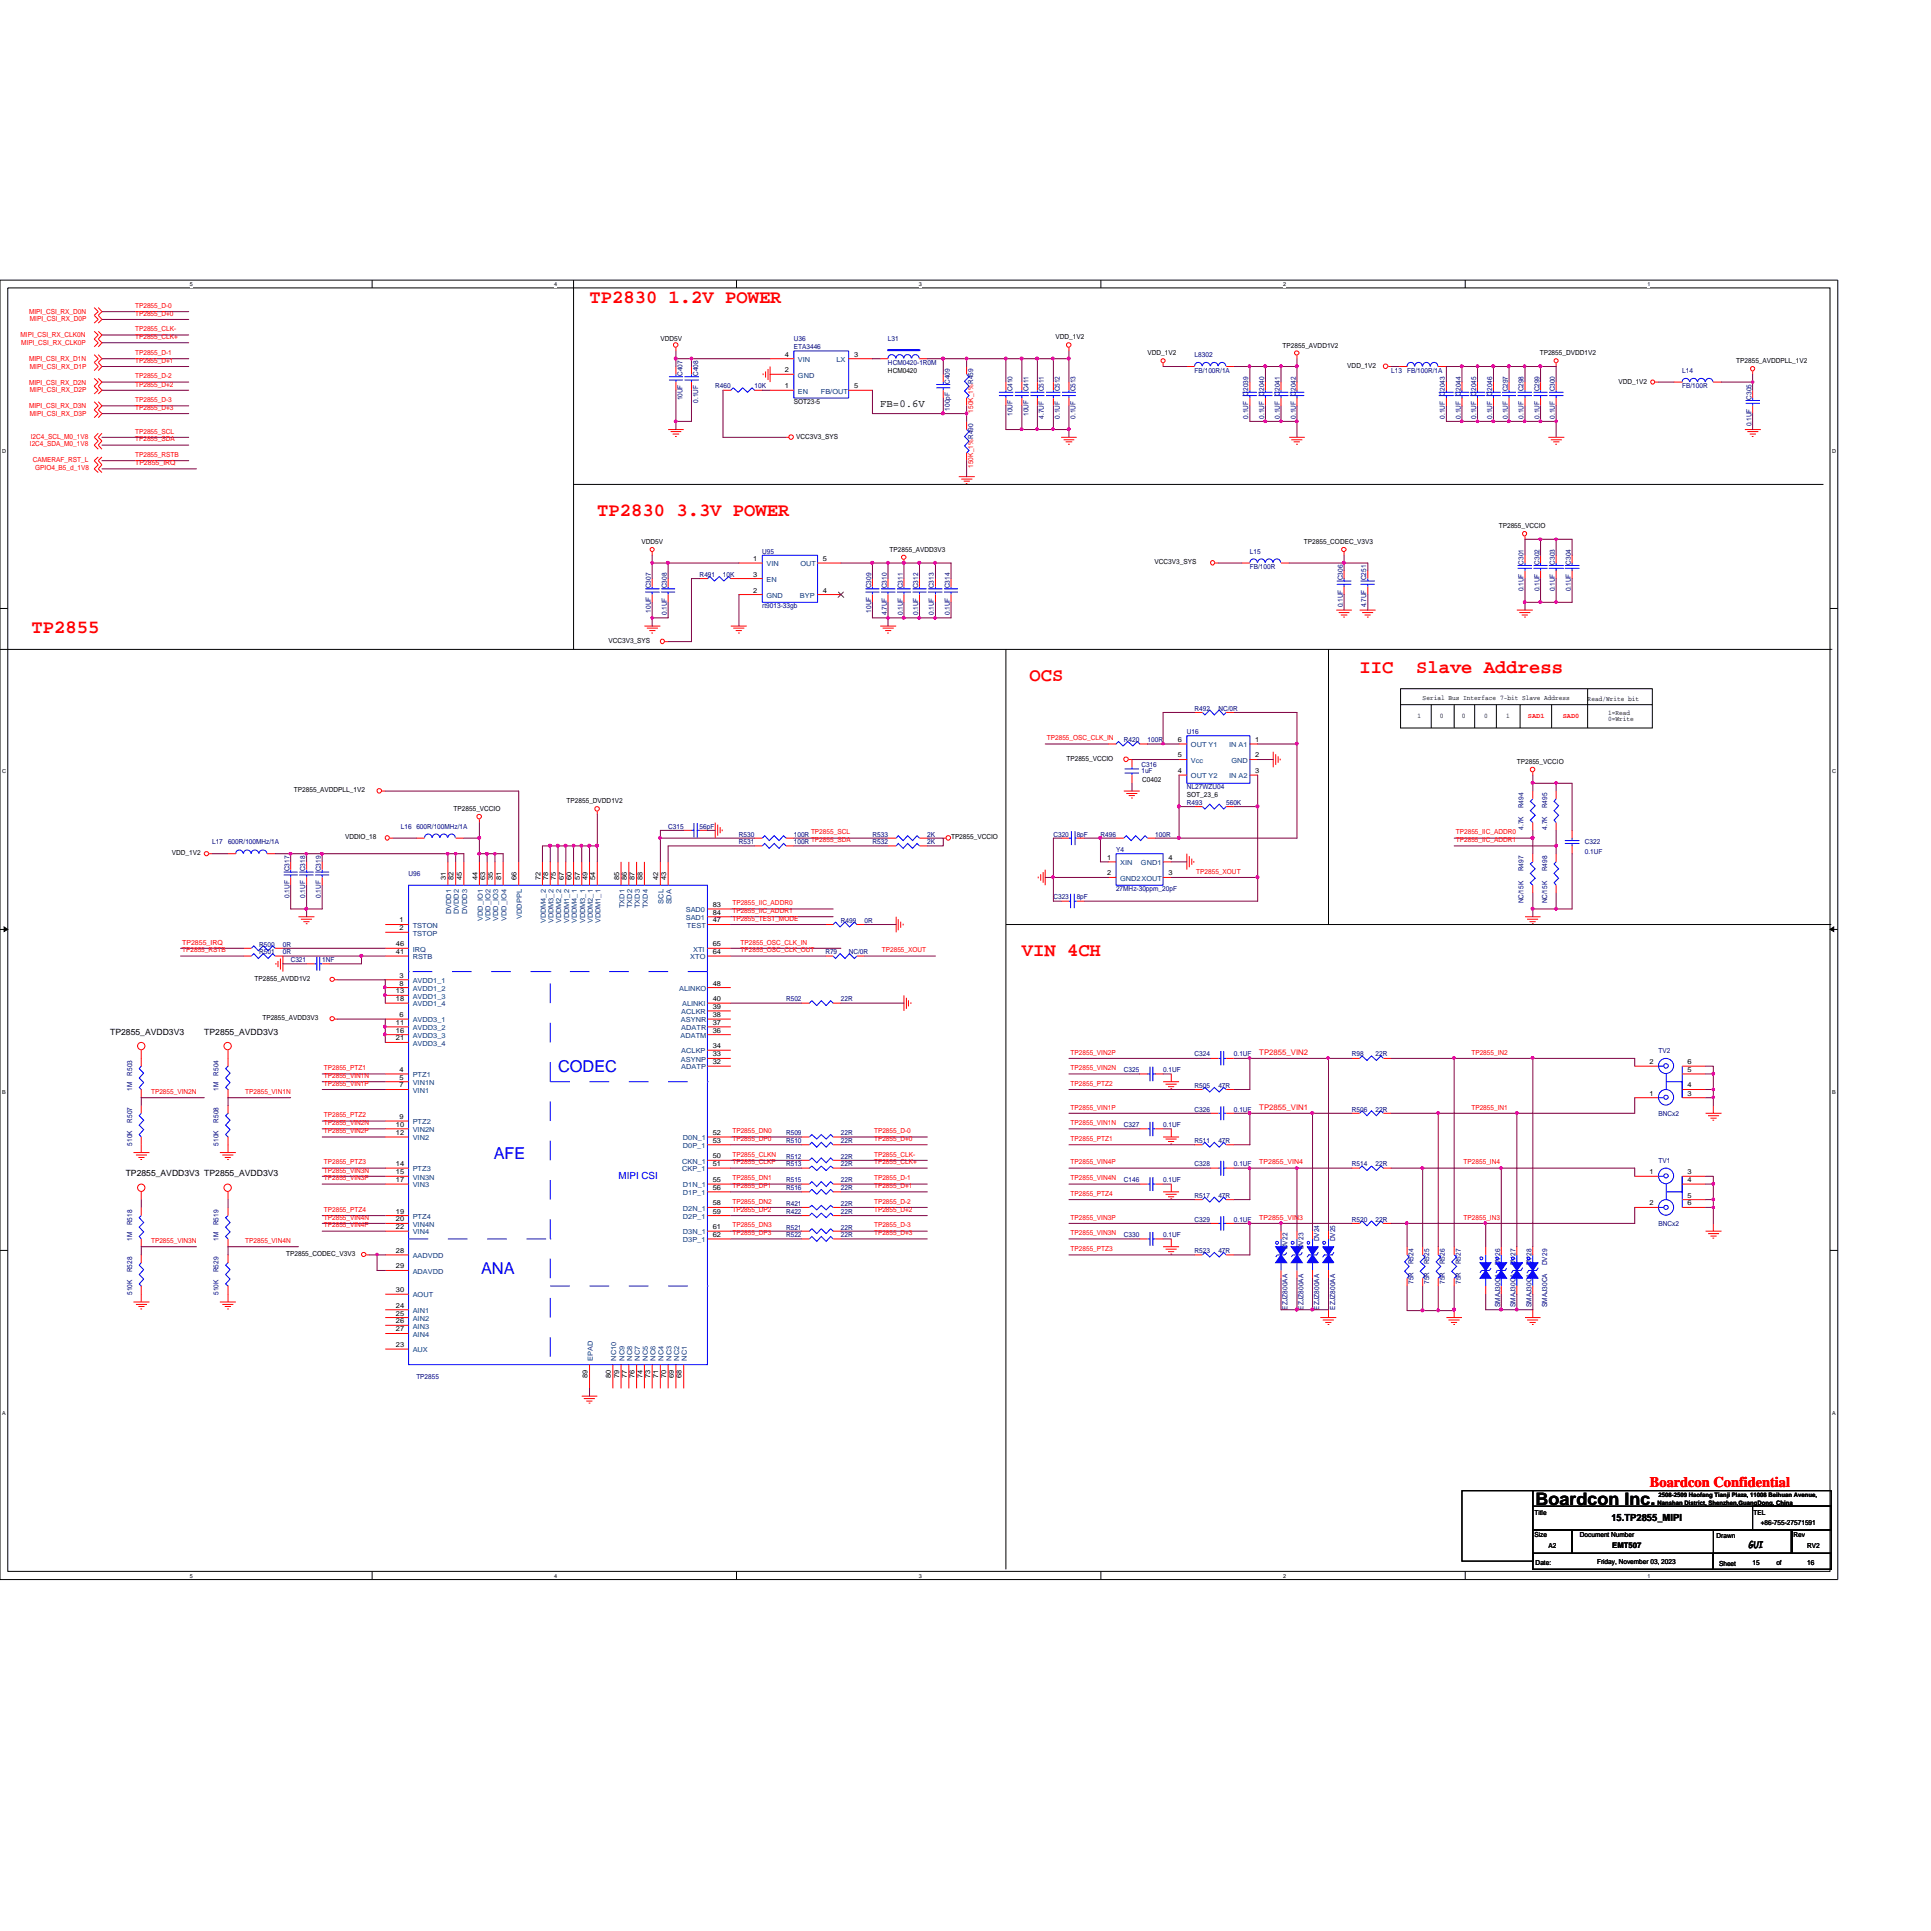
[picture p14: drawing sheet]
<svg xmlns="http://www.w3.org/2000/svg" width="100mm" height="100mm" viewBox="0 0 100 100" stroke-linecap="round" stroke-linejoin="round" font-family="sans-serif">
<defs><g id="words">
<g font-size="1" fill="#f00">
<text x="30.5" y="15.7">TP2830 1.2V POWER</text>
<text x="30.9" y="26.7">TP2830 3.3V POWER</text>
<text x="1.6" y="32.8">TP2855</text>
<text x="53.2" y="35.2">OCS</text>
<text x="70.3" y="34.8">IIC</text>
<text x="73.2" y="34.8">Slave Address</text>
<text x="52.8" y="49.4">VIN 4CH</text>
</g>
<text font-size=".9" x="79.4" y="77.8">Boardcon Inc.</text>
<g font-size=".8" fill="#00f">
<text x="25.5" y="59.9">AFE</text>
<text x="28.9" y="55.4">CODEC</text>
<text x="24.9" y="65.9">ANA</text>
</g>
<text font-size=".8" fill="#f00" x="85.3" y="76.9">Boardcon Confidential</text>
<text font-size=".6" x="45.5" y="21">FB=0.6V</text>
<text font-size=".5" fill="#00f" x="32" y="61">MIPI CSI</text>
<g font-size=".5">
<text x="83.3" y="78.6">15.TP2855_MIPI</text>
<text x="90.4" y="80">GUI</text>
</g>
<g font-size=".4" fill="#f00">
<text x="1.1" y="17.4">MIPI_CSI_RX_CLK0N</text>
<text x="1.1" y="17.8">MIPI_CSI_RX_CLK0P</text>
<text x="1.5" y="16.2">MIPI_CSI_RX_D0N</text>
<text x="1.5" y="16.6">MIPI_CSI_RX_D0P</text>
<text x="7" y="15.9">TP2855_D-0</text>
<text x="7" y="16.3">TP2855_D+0</text>
<text x="7" y="17.1">TP2855_CLK-</text>
<text x="7" y="17.5">TP2855_CLK+</text>
<text x="1.5" y="18.7">MIPI_CSI_RX_D1N</text>
<text x="1.5" y="19.9">MIPI_CSI_RX_D2N</text>
<text x="1.5" y="21.1">MIPI_CSI_RX_D3N</text>
<text x="1.5" y="19.1">MIPI_CSI_RX_D1P</text>
<text x="1.5" y="20.3">MIPI_CSI_RX_D2P</text>
<text x="1.5" y="21.5">MIPI_CSI_RX_D3P</text>
<text x="1.5" y="23.1">I2C4_SDA_M0_1V8</text>
<text x="1.6" y="22.7">I2C4_SCL_M0_1V8</text>
<text x="1.7" y="23.9">CAMERAF_RST_L</text>
<text x="7" y="18.4">TP2855_D-1</text>
<text x="7" y="18.8">TP2855_D+1</text>
<text x="7" y="19.6">TP2855_D-2</text>
<text x="7" y="20">TP2855_D+2</text>
<text x="7" y="20.8">TP2855_D-3</text>
<text x="7" y="21.2">TP2855_D+3</text>
<text x="7" y="22.4">TP2855_SCL</text>
<text x="7" y="22.8">TP2855_SDA</text>
<text x="7" y="23.6">TP2855_RSTB</text>
<text x="50.3" y="21.3" transform="rotate(-90 50.3 21.3)">150K_1%R459</text>
<text x="1.8" y="24.3">GPIO4_B5_d_1V8</text>
<text x="7" y="24.1">TP2855_IRQ</text>
<text x="50.3" y="24.2" transform="rotate(-90 50.3 24.2)">150K_1%R490</text>
<text x="54.1" y="38.3">TP2855_OSC_CLK_IN</text>
<text x="79" y="37.1">SAD1</text>
<text x="80.8" y="37.1">SAD0</text>
<text x="37.9" y="46.8">TP2855_IIC_ADDR0</text>
<text x="37.9" y="47.2">TP2855_IIC_ADDR1</text>
<text x="37.9" y="47.6">TP2855_TEST_MODE</text>
<text x="41.9" y="43.1">TP2855_SCL</text>
<text x="41.9" y="43.5">TP2855_SDA</text>
<text x="61.8" y="45.2">TP2855_XOUT</text>
<text x="75.3" y="43.1">TP2855_IIC_ADDR0</text>
<text x="75.3" y="43.5">TP2855_IIC_ADDR1</text>
<text x="9.4" y="48.8">TP2855_IRQ</text>
<text x="9.4" y="49.2">TP2855_RSTB</text>
<text x="38.3" y="48.8">TP2855_OSC_CLK_IN</text>
<text x="38.3" y="49.2">TP2855_OSC_CLK_OUT</text>
<text x="45.6" y="49.2">TP2855_XOUT</text>
<text x="7.8" y="56.6">TP2855_VIN2N</text>
<text x="12.7" y="56.6">TP2855_VIN1N</text>
<text x="16.7" y="55.3">TP2855_PTZ1</text>
<text x="16.7" y="55.7">TP2855_VIN1N</text>
<text x="16.7" y="56.1">TP2855_VIN1P</text>
<text x="16.7" y="57.8">TP2855_PTZ2</text>
<text x="16.7" y="58.2">TP2855_VIN2N</text>
<text x="16.7" y="58.6">TP2855_VIN2P</text>
<text x="37.9" y="58.6">TP2855_DN0</text>
<text x="37.9" y="59">TP2855_DP0</text>
<text x="37.9" y="59.8">TP2855_CLKN</text>
<text x="45.2" y="58.6">TP2855_D-0</text>
<text x="45.2" y="59">TP2855_D+0</text>
<text x="45.2" y="59.8">TP2855_CLK-</text>
<text x="55.4" y="54.5">TP2855_VIN2P</text>
<text x="55.4" y="55.3">TP2855_VIN2N</text>
<text x="55.4" y="56.1">TP2855_PTZ2</text>
<text x="55.4" y="57.4">TP2855_VIN1P</text>
<text x="55.4" y="58.2">TP2855_VIN1N</text>
<text x="55.4" y="59">TP2855_PTZ1</text>
<text x="65.1" y="54.5">TP2855_VIN2</text>
<text x="65.1" y="57.4">TP2855_VIN1</text>
<text x="76.1" y="54.5">TP2855_IN2</text>
<text x="76.1" y="57.4">TP2855_IN1</text>
<text x="7.8" y="64.3">TP2855_VIN3N</text>
<text x="12.7" y="64.3">TP2855_VIN4N</text>
<text x="16.7" y="60.2">TP2855_PTZ3</text>
<text x="16.7" y="60.6">TP2855_VIN3N</text>
<text x="16.7" y="61">TP2855_VIN3P</text>
<text x="16.7" y="62.7">TP2855_PTZ4</text>
<text x="16.7" y="63.1">TP2855_VIN4N</text>
<text x="16.7" y="63.5">TP2855_VIN4P</text>
<text x="37.9" y="60.2">TP2855_CLKP</text>
<text x="37.9" y="61">TP2855_DN1</text>
<text x="37.9" y="61.4">TP2855_DP1</text>
<text x="37.9" y="62.2">TP2855_DN2</text>
<text x="37.9" y="62.7">TP2855_DP2</text>
<text x="37.9" y="63.5">TP2855_DN3</text>
<text x="37.9" y="63.9">TP2855_DP3</text>
<text x="45.2" y="60.2">TP2855_CLK+</text>
<text x="45.2" y="61">TP2855_D-1</text>
<text x="45.2" y="61.4">TP2855_D+1</text>
<text x="45.2" y="62.2">TP2855_D-2</text>
<text x="45.2" y="62.7">TP2855_D+2</text>
<text x="45.2" y="63.5">TP2855_D-3</text>
<text x="45.2" y="63.9">TP2855_D+3</text>
<text x="55.4" y="60.2">TP2855_VIN4P</text>
<text x="55.4" y="61">TP2855_VIN4N</text>
<text x="55.4" y="61.8">TP2855_PTZ4</text>
<text x="55.4" y="63.1">TP2855_VIN3P</text>
<text x="55.4" y="63.9">TP2855_VIN3N</text>
<text x="55.4" y="64.7">TP2855_PTZ3</text>
<text x="65.1" y="60.2">TP2855_VIN4</text>
<text x="65.1" y="63.1">TP2855_VIN3</text>
<text x="75.7" y="60.2">TP2855_IN4</text>
<text x="75.7" y="63.1">TP2855_IN3</text>
</g>
<g font-size=".4">
<text x="34.1" y="17.6">VDD5V</text>
<text x="54.6" y="17.6">VDD_1V2</text>
<text x="66.3" y="18">TP2855_AVDD1V2</text>
<text x="40.6" y="20.1">1</text>
<text x="40.6" y="19.2">2</text>
<text x="40.6" y="18.4">4</text>
<text x="41" y="20.9">SOT23-5</text>
<text x="41.2" y="22.7">VCC3V3_SYS</text>
<text x="44.2" y="18.4">3</text>
<text x="44.2" y="20.1">5</text>
<text x="45.9" y="19.3">HCM0420</text>
<text x="59.3" y="18.4">VDD_1V2</text>
<text x="69.7" y="19">VDD_1V2</text>
<text x="79.6" y="18.4">TP2855_DVDD1V2</text>
<text x="83.7" y="19.8">VDD_1V2</text>
<text x="89.8" y="18.8">TP2855_AVDDPLL_1V2</text>
<text x="33.2" y="28.1">VDD5V</text>
<text x="38.9" y="29">1</text>
<text x="38.9" y="29.8">3</text>
<text x="42.5" y="29">5</text>
<text x="46" y="28.5">TP2855_AVDD3V3</text>
<text x="59.7" y="29.2">VCC3V3_SYS</text>
<text x="67.4" y="28.1">TP2855_CODEC_V3V3</text>
<text x="77.5" y="27.3">TP2855_VCCIO</text>
<text x="31.5" y="33.2">VCC3V3_SYS</text>
<text x="38.9" y="30.6">2</text>
<text x="42.5" y="30.6">4</text>
<text x="15.2" y="41">TP2855_AVDDPLL_1V2</text>
<text x="23.5" y="41.9">TP2855_VCCIO</text>
<text x="29.3" y="41.5">TP2855_DVDD1V2</text>
<text x="55.1" y="39.3">TP2855_VCCIO</text>
<text x="59.1" y="40.4">C0402</text>
<text x="60.9" y="40">4</text>
<text x="60.9" y="39.2">5</text>
<text x="60.9" y="38.4">6</text>
<text x="61.4" y="41.2">SOT_23_6</text>
<text x="64.9" y="40">3</text>
<text x="64.9" y="38.4">1</text>
<text x="64.9" y="39.2">2</text>
<text x="73.3" y="37.1">1</text>
<text x="73.6" y="36.2">Serial Bus Interface 7-bit Slave Address</text>
<text x="74.4" y="37.1">0</text>
<text x="75.6" y="37.1">0</text>
<text x="76.7" y="37.1">0</text>
<text x="77.9" y="37.1">1</text>
<text x="78.4" y="39.5">TP2855_VCCIO</text>
<text x="82.1" y="36.2">Read/Write bit</text>
<text x="83.1" y="36.9">1=Read</text>
<text x="83.1" y="37.3">0=Write</text>
<text x="8.9" y="44.2">VDD_1V2</text>
<text x="17.8" y="43.4">VDDIO_18</text>
<text x="20.7" y="47.7">1</text>
<text x="23.1" y="45.5" transform="rotate(-90 23.1 45.5)">31</text>
<text x="23.5" y="45.5" transform="rotate(-90 23.5 45.5)">82</text>
<text x="23.9" y="45.5" transform="rotate(-90 23.9 45.5)">45</text>
<text x="24.7" y="45.5" transform="rotate(-90 24.7 45.5)">44</text>
<text x="25.1" y="45.5" transform="rotate(-90 25.1 45.5)">63</text>
<text x="25.5" y="45.5" transform="rotate(-90 25.5 45.5)">35</text>
<text x="25.9" y="45.5" transform="rotate(-90 25.9 45.5)">81</text>
<text x="26.7" y="45.5" transform="rotate(-90 26.7 45.5)">66</text>
<text x="27.9" y="45.5" transform="rotate(-90 27.9 45.5)">72</text>
<text x="28.3" y="45.5" transform="rotate(-90 28.3 45.5)">78</text>
<text x="28.7" y="45.5" transform="rotate(-90 28.7 45.5)">75</text>
<text x="29.1" y="45.5" transform="rotate(-90 29.1 45.5)">67</text>
<text x="29.5" y="45.5" transform="rotate(-90 29.5 45.5)">60</text>
<text x="30" y="45.5" transform="rotate(-90 30 45.5)">57</text>
<text x="30.4" y="45.5" transform="rotate(-90 30.4 45.5)">49</text>
<text x="30.8" y="45.5" transform="rotate(-90 30.8 45.5)">54</text>
<text x="32" y="45.5" transform="rotate(-90 32 45.5)">85</text>
<text x="32.4" y="45.5" transform="rotate(-90 32.4 45.5)">86</text>
<text x="32.8" y="45.5" transform="rotate(-90 32.8 45.5)">87</text>
<text x="33.2" y="45.5" transform="rotate(-90 33.2 45.5)">88</text>
<text x="34" y="45.5" transform="rotate(-90 34 45.5)">42</text>
<text x="34.4" y="45.5" transform="rotate(-90 34.4 45.5)">43</text>
<text x="36.9" y="47.7">47</text>
<text x="36.9" y="46.9">83</text>
<text x="36.9" y="47.3">84</text>
<text x="49.2" y="43.4">TP2855_VCCIO</text>
<text x="57.2" y="44.5">1</text>
<text x="57.2" y="45.3">2</text>
<text x="60.4" y="45.3">3</text>
<text x="60.4" y="44.5">4</text>
<text x="5.7" y="53.5">TP2855_AVDD3V3</text>
<text x="10.6" y="53.5">TP2855_AVDD3V3</text>
<text x="13.2" y="50.7">TP2855_AVDD1V2</text>
<text x="13.6" y="52.8">TP2855_AVDD3V3</text>
<text x="20.5" y="53">11</text>
<text x="20.5" y="51.4">13</text>
<text x="20.5" y="53.4">16</text>
<text x="20.5" y="51.8">18</text>
<text x="20.5" y="53.8">21</text>
<text x="20.5" y="49.3">41</text>
<text x="20.5" y="48.9">46</text>
<text x="20.7" y="48.1">2</text>
<text x="20.7" y="50.6">3</text>
<text x="20.7" y="52.6">6</text>
<text x="20.7" y="51">8</text>
<text x="36.9" y="49.3">64</text>
<text x="36.9" y="51.8">40</text>
<text x="36.9" y="51">48</text>
<text x="36.9" y="53">37</text>
<text x="36.9" y="52.2">39</text>
<text x="36.9" y="48.9">65</text>
<text x="36.9" y="52.6">38</text>
<text x="36.9" y="53.4">36</text>
<text x="20.5" y="58.3">10</text>
<text x="20.5" y="58.7">12</text>
<text x="20.7" y="55.4">4</text>
<text x="20.7" y="55.8">5</text>
<text x="20.7" y="56.2">7</text>
<text x="20.7" y="57.9">9</text>
<text x="36.9" y="59.9">50</text>
<text x="36.9" y="55">32</text>
<text x="36.9" y="54.2">34</text>
<text x="36.9" y="54.6">33</text>
<text x="36.9" y="58.7">52</text>
<text x="36.9" y="59.1">53</text>
<text x="85.3" y="56.6">1</text>
<text x="85.3" y="55">2</text>
<text x="87.2" y="56.6">3</text>
<text x="87.2" y="56.2">4</text>
<text x="87.2" y="55.4">5</text>
<text x="87.2" y="55">6</text>
<text x="6.5" y="60.8">TP2855_AVDD3V3 TP2855_AVDD3V3</text>
<text x="14.8" y="64.9">TP2855_CODEC_V3V3</text>
<text x="20.5" y="60.3">14</text>
<text x="20.5" y="60.7">15</text>
<text x="20.5" y="61.1">17</text>
<text x="20.5" y="62.7">19</text>
<text x="20.5" y="63.1">20</text>
<text x="20.5" y="63.5">22</text>
<text x="20.5" y="64.8">28</text>
<text x="20.5" y="65.6">29</text>
<text x="36.9" y="60.3">51</text>
<text x="36.9" y="61.1">55</text>
<text x="36.9" y="61.5">56</text>
<text x="36.9" y="62.3">58</text>
<text x="36.9" y="62.7">59</text>
<text x="36.9" y="63.5">61</text>
<text x="36.9" y="63.9">62</text>
<text x="85.3" y="60.7">1</text>
<text x="85.3" y="62.3">2</text>
<text x="87.2" y="60.7">3</text>
<text x="87.2" y="61.1">4</text>
<text x="87.2" y="61.9">5</text>
<text x="87.2" y="62.3">6</text>
<text x="20.5" y="69.6">23</text>
<text x="20.5" y="67.6">24</text>
<text x="20.5" y="68">25</text>
<text x="20.5" y="68.4">26</text>
<text x="20.5" y="68.8">27</text>
<text x="20.5" y="66.8">30</text>
<text x="30.4" y="71.3" transform="rotate(-90 30.4 71.3)">89</text>
<text x="31.6" y="71.3" transform="rotate(-90 31.6 71.3)">80</text>
<text x="32" y="71.3" transform="rotate(-90 32 71.3)">79</text>
<text x="32.4" y="71.3" transform="rotate(-90 32.4 71.3)">77</text>
<text x="32.8" y="71.3" transform="rotate(-90 32.8 71.3)">76</text>
<text x="33.2" y="71.3" transform="rotate(-90 33.2 71.3)">74</text>
<text x="33.6" y="71.3" transform="rotate(-90 33.6 71.3)">73</text>
<text x="34" y="71.3" transform="rotate(-90 34 71.3)">71</text>
<text x="34.4" y="71.3" transform="rotate(-90 34.4 71.3)">70</text>
<text x="34.8" y="71.3" transform="rotate(-90 34.8 71.3)">69</text>
<text x="35.2" y="71.3" transform="rotate(-90 35.2 71.3)">68</text>
<text x="79.3" y="78.3">Title</text>
<text x="79.3" y="79.5">Size</text>
<text x="79.4" y="80.9">Date:</text>
<text x="80.1" y="80.1">A2</text>
<text x="81.7" y="79.5">Document Number</text>
<text x="82.6" y="80.8">Friday, November 03, 2023</text>
<text x="83.4" y="80">EMT507</text>
<text x="88.8" y="79.5">Drawn</text>
<text x="88.9" y="81">Sheet</text>
<text x="90.6" y="80.9">15</text>
<text x="90.7" y="78.3">TEL</text>
<text x="91" y="78.9">+86-755-27571591</text>
<text x="91.8" y="80.9">of</text>
<text x="92.7" y="79.5">Rev</text>
<text x="93.4" y="80.9">16</text>
<text x="93.4" y="80">RV2</text>
</g>
<g font-size=".4" fill="#000080">
<text x="41" y="17.6">U36</text>
<text x="45.9" y="17.6">L31</text>
<text x="35.3" y="20.7" transform="rotate(-90 35.3 20.7)">10UF</text>
<text x="35.3" y="19.4" transform="rotate(-90 35.3 19.4)">C407</text>
<text x="36.1" y="20.8" transform="rotate(-90 36.1 20.8)">0.1UF</text>
<text x="36.1" y="19.4" transform="rotate(-90 36.1 19.4)">C408</text>
<text x="37" y="20.1">R460</text>
<text x="39" y="20.1">10K</text>
<text x="41" y="18">ETA3446</text>
<text x="45.9" y="18.9">HCM0420-1R0M</text>
<text x="49.1" y="21.2" transform="rotate(-90 49.1 21.2)">100pF</text>
<text x="49.1" y="19.8" transform="rotate(-90 49.1 19.8)">C409</text>
<text x="52.3" y="21.5" transform="rotate(-90 52.3 21.5)">10UF</text>
<text x="52.3" y="20.2" transform="rotate(-90 52.3 20.2)">C410</text>
<text x="53.2" y="21.5" transform="rotate(-90 53.2 21.5)">10UF</text>
<text x="53.2" y="20.2" transform="rotate(-90 53.2 20.2)">C411</text>
<text x="54" y="21.6" transform="rotate(-90 54 21.6)">4.7UF</text>
<text x="54" y="20.2" transform="rotate(-90 54 20.2)">C511</text>
<text x="54.8" y="21.6" transform="rotate(-90 54.8 21.6)">0.1UF</text>
<text x="54.8" y="20.2" transform="rotate(-90 54.8 20.2)">C512</text>
<text x="55.6" y="21.6" transform="rotate(-90 55.6 21.6)">0.1UF</text>
<text x="55.6" y="20.2" transform="rotate(-90 55.6 20.2)">C513</text>
<text x="61.8" y="18.5">L8302</text>
<text x="61.8" y="19.3">FB/100R/1A</text>
<text x="64.5" y="21.6" transform="rotate(-90 64.5 21.6)">0.1UF</text>
<text x="64.5" y="20.5" transform="rotate(-90 64.5 20.5)">C2039</text>
<text x="65.4" y="21.6" transform="rotate(-90 65.4 21.6)">0.1UF</text>
<text x="65.4" y="20.5" transform="rotate(-90 65.4 20.5)">C2040</text>
<text x="66.2" y="21.6" transform="rotate(-90 66.2 21.6)">0.1UF</text>
<text x="66.2" y="20.5" transform="rotate(-90 66.2 20.5)">C2041</text>
<text x="67" y="21.6" transform="rotate(-90 67 21.6)">0.1UF</text>
<text x="67" y="20.5" transform="rotate(-90 67 20.5)">C2042</text>
<text x="71.9" y="19.3">L13</text>
<text x="72.7" y="19.3">FB/100R/1A</text>
<text x="74.7" y="21.6" transform="rotate(-90 74.7 21.6)">0.1UF</text>
<text x="74.7" y="20.5" transform="rotate(-90 74.7 20.5)">C2043</text>
<text x="75.5" y="21.6" transform="rotate(-90 75.5 21.6)">0.1UF</text>
<text x="75.5" y="20.5" transform="rotate(-90 75.5 20.5)">C2044</text>
<text x="76.3" y="21.6" transform="rotate(-90 76.3 21.6)">0.1UF</text>
<text x="76.3" y="20.5" transform="rotate(-90 76.3 20.5)">C2045</text>
<text x="77.2" y="21.6" transform="rotate(-90 77.2 21.6)">0.1UF</text>
<text x="77.2" y="20.5" transform="rotate(-90 77.2 20.5)">C2046</text>
<text x="78" y="21.6" transform="rotate(-90 78 21.6)">0.1UF</text>
<text x="78" y="20.2" transform="rotate(-90 78 20.2)">C297</text>
<text x="78.8" y="21.6" transform="rotate(-90 78.8 21.6)">0.1UF</text>
<text x="78.8" y="20.2" transform="rotate(-90 78.8 20.2)">C298</text>
<text x="79.6" y="21.6" transform="rotate(-90 79.6 21.6)">0.1UF</text>
<text x="79.6" y="20.2" transform="rotate(-90 79.6 20.2)">C299</text>
<text x="80.4" y="21.6" transform="rotate(-90 80.4 21.6)">0.1UF</text>
<text x="80.4" y="20.2" transform="rotate(-90 80.4 20.2)">C300</text>
<text x="87" y="19.3">L14</text>
<text x="87" y="20.1">FB/100R</text>
<text x="90.6" y="22" transform="rotate(-90 90.6 22)">0.1UF</text>
<text x="90.6" y="20.7" transform="rotate(-90 90.6 20.7)">C305</text>
<text x="36.2" y="29.8">R491</text>
<text x="37.4" y="29.8">10K</text>
<text x="39.4" y="28.6">U95</text>
<text x="64.6" y="28.6">L15</text>
<text x="64.6" y="29.4">FB/100R</text>
<text x="69.4" y="30" transform="rotate(-90 69.4 30)">C306</text>
<text x="70.6" y="30" transform="rotate(-90 70.6 30)">C251</text>
<text x="78.8" y="29.2" transform="rotate(-90 78.8 29.2)">C301</text>
<text x="79.6" y="29.2" transform="rotate(-90 79.6 29.2)">C302</text>
<text x="80.4" y="29.2" transform="rotate(-90 80.4 29.2)">C303</text>
<text x="81.2" y="29.2" transform="rotate(-90 81.2 29.2)">C304</text>
<text x="33.7" y="31.7" transform="rotate(-90 33.7 31.7)">10UF</text>
<text x="33.7" y="30.4" transform="rotate(-90 33.7 30.4)">C307</text>
<text x="34.5" y="31.8" transform="rotate(-90 34.5 31.8)">0.1UF</text>
<text x="34.5" y="30.4" transform="rotate(-90 34.5 30.4)">C308</text>
<text x="39.4" y="31.5">rt9013-33gb</text>
<text x="45" y="31.7" transform="rotate(-90 45 31.7)">10UF</text>
<text x="45" y="30.4" transform="rotate(-90 45 30.4)">C309</text>
<text x="45.8" y="31.8" transform="rotate(-90 45.8 31.8)">4.7UF</text>
<text x="45.8" y="30.4" transform="rotate(-90 45.8 30.4)">C310</text>
<text x="46.7" y="31.8" transform="rotate(-90 46.7 31.8)">0.1UF</text>
<text x="46.7" y="30.4" transform="rotate(-90 46.7 30.4)">C311</text>
<text x="47.5" y="31.8" transform="rotate(-90 47.5 31.8)">0.1UF</text>
<text x="47.5" y="30.4" transform="rotate(-90 47.5 30.4)">C312</text>
<text x="48.3" y="31.8" transform="rotate(-90 48.3 31.8)">0.1UF</text>
<text x="48.3" y="30.4" transform="rotate(-90 48.3 30.4)">C313</text>
<text x="49.1" y="31.8" transform="rotate(-90 49.1 31.8)">0.1UF</text>
<text x="49.1" y="30.4" transform="rotate(-90 49.1 30.4)">C314</text>
<text x="69.4" y="31.4" transform="rotate(-90 69.4 31.4)">0.1UF</text>
<text x="70.6" y="31.4" transform="rotate(-90 70.6 31.4)">4.7UF</text>
<text x="78.8" y="30.6" transform="rotate(-90 78.8 30.6)">0.1UF</text>
<text x="79.6" y="30.6" transform="rotate(-90 79.6 30.6)">0.1UF</text>
<text x="80.4" y="30.6" transform="rotate(-90 80.4 30.6)">0.1UF</text>
<text x="81.2" y="30.6" transform="rotate(-90 81.2 30.6)">0.1UF</text>
<text x="58.1" y="38.4">R420</text>
<text x="59" y="39.6">C316</text>
<text x="59" y="40">1uF</text>
<text x="59.3" y="38.4">100R</text>
<text x="61.4" y="41.6">R493</text>
<text x="61.4" y="38">U16</text>
<text x="61.4" y="40.8">NL27WZU04</text>
<text x="61.8" y="36.8">R492</text>
<text x="63" y="36.8">NC/0R</text>
<text x="63.4" y="41.6">560K</text>
<text x="78.8" y="41.8" transform="rotate(-90 78.8 41.8)">R494</text>
<text x="80" y="41.8" transform="rotate(-90 80 41.8)">R495</text>
<text x="11" y="43.7">L17</text>
<text x="11.8" y="43.7">600R/100MHz/1A</text>
<text x="15" y="46.4" transform="rotate(-90 15 46.4)">0.1UF</text>
<text x="15" y="45" transform="rotate(-90 15 45)">C317</text>
<text x="15.8" y="46.4" transform="rotate(-90 15.8 46.4)">0.1UF</text>
<text x="15.8" y="45" transform="rotate(-90 15.8 45)">C318</text>
<text x="16.6" y="46.4" transform="rotate(-90 16.6 46.4)">0.1UF</text>
<text x="16.6" y="45" transform="rotate(-90 16.6 45)">C319</text>
<text x="20.7" y="42.8">L16 600R/100MHz/1A</text>
<text x="21.1" y="45.3">U96</text>
<text x="34.5" y="42.8">C315</text>
<text x="36.2" y="42.8">56pF</text>
<text x="38.2" y="43.2">R530</text>
<text x="38.2" y="43.7">R531</text>
<text x="41" y="43.2">100R</text>
<text x="41" y="43.7">100R</text>
<text x="43.5" y="47.7">R499</text>
<text x="44.7" y="47.7">0R</text>
<text x="45.1" y="43.7">R532</text>
<text x="45.1" y="43.2">R533</text>
<text x="47.9" y="43.7">2K</text>
<text x="47.9" y="43.2">2K</text>
<text x="54.5" y="43.2">C320</text>
<text x="54.5" y="46.5">C323</text>
<text x="55.7" y="43.2">8pF</text>
<text x="55.7" y="46.5">8pF</text>
<text x="56.9" y="43.2">R496</text>
<text x="57.7" y="44.1">Y4</text>
<text x="57.7" y="46.1">27MHz-30ppm_20pF</text>
<text x="59.7" y="43.2">100R</text>
<text x="78.8" y="46.7" transform="rotate(-90 78.8 46.7)">NC/15K</text>
<text x="78.8" y="45" transform="rotate(-90 78.8 45)">R497</text>
<text x="78.8" y="42.9" transform="rotate(-90 78.8 42.9)">4.7K</text>
<text x="80" y="46.7" transform="rotate(-90 80 46.7)">NC/15K</text>
<text x="80" y="45" transform="rotate(-90 80 45)">R498</text>
<text x="80" y="42.9" transform="rotate(-90 80 42.9)">4.7K</text>
<text x="81.9" y="43.7">C322</text>
<text x="81.9" y="44.1">0.1UF</text>
<text x="13.4" y="48.9">R500</text>
<text x="13.4" y="49.3">R501</text>
<text x="14.6" y="48.9">0R</text>
<text x="14.6" y="49.3">0R</text>
<text x="15" y="49.7">C321</text>
<text x="16.7" y="49.7">1NF</text>
<text x="40.6" y="51.8">R502</text>
<text x="42.7" y="49.3">R79</text>
<text x="43.5" y="51.8">22R</text>
<text x="43.9" y="49.3">NC/0R</text>
<text x="6.8" y="59.2" transform="rotate(-90 6.8 59.2)">510K</text>
<text x="6.8" y="58" transform="rotate(-90 6.8 58)">R507</text>
<text x="6.8" y="56.4" transform="rotate(-90 6.8 56.4)">1M</text>
<text x="6.8" y="55.6" transform="rotate(-90 6.8 55.6)">R503</text>
<text x="11.3" y="59.2" transform="rotate(-90 11.3 59.2)">510K</text>
<text x="11.3" y="58" transform="rotate(-90 11.3 58)">R508</text>
<text x="11.3" y="56.4" transform="rotate(-90 11.3 56.4)">1M</text>
<text x="11.3" y="55.6" transform="rotate(-90 11.3 55.6)">R504</text>
<text x="40.6" y="58.7">R509</text>
<text x="40.6" y="59.1">R510</text>
<text x="40.6" y="59.9">R512</text>
<text x="43.5" y="58.7">22R</text>
<text x="43.5" y="59.1">22R</text>
<text x="43.5" y="59.9">22R</text>
<text x="58.1" y="58.3">C327</text>
<text x="58.1" y="55.4">C325</text>
<text x="60.1" y="58.3">0.1UF</text>
<text x="60.1" y="55.4">0.1UF</text>
<text x="61.8" y="56.2">R505</text>
<text x="61.8" y="54.6">C324</text>
<text x="61.8" y="59.1">R511</text>
<text x="61.8" y="57.5">C326</text>
<text x="63" y="56.2">47R</text>
<text x="63" y="59.1">47R</text>
<text x="63.8" y="54.6">0.1UF</text>
<text x="63.8" y="57.5">0.1UF</text>
<text x="69.9" y="54.6">R98</text>
<text x="69.9" y="57.5">R506</text>
<text x="71.1" y="57.5">22R</text>
<text x="71.1" y="54.6">22R</text>
<text x="85.7" y="54.4">TV2</text>
<text x="85.7" y="57.7">BNCx2</text>
<text x="6.8" y="65.8" transform="rotate(-90 6.8 65.8)">R528</text>
<text x="6.8" y="64.1" transform="rotate(-90 6.8 64.1)">1M</text>
<text x="6.8" y="63.3" transform="rotate(-90 6.8 63.3)">R518</text>
<text x="11.3" y="65.8" transform="rotate(-90 11.3 65.8)">R529</text>
<text x="11.3" y="64.1" transform="rotate(-90 11.3 64.1)">1M</text>
<text x="11.3" y="63.3" transform="rotate(-90 11.3 63.3)">R519</text>
<text x="40.6" y="62.3">R421</text>
<text x="40.6" y="64">R522</text>
<text x="40.6" y="62.7">R422</text>
<text x="40.6" y="61.1">R515</text>
<text x="40.6" y="60.3">R513</text>
<text x="40.6" y="61.5">R516</text>
<text x="40.6" y="63.6">R521</text>
<text x="43.5" y="62.3">22R</text>
<text x="43.5" y="64">22R</text>
<text x="43.5" y="62.7">22R</text>
<text x="43.5" y="61.1">22R</text>
<text x="43.5" y="60.3">22R</text>
<text x="43.5" y="61.5">22R</text>
<text x="43.5" y="63.6">22R</text>
<text x="58.1" y="64">C330</text>
<text x="58.1" y="61.1">C146</text>
<text x="60.1" y="64">0.1UF</text>
<text x="60.1" y="61.1">0.1UF</text>
<text x="61.8" y="64.8">R523</text>
<text x="61.8" y="61.9">R517</text>
<text x="61.8" y="63.2">C329</text>
<text x="61.8" y="60.3">C328</text>
<text x="63" y="64.8">47R</text>
<text x="63" y="61.9">47R</text>
<text x="63.8" y="63.2">0.1UF</text>
<text x="63.8" y="60.3">0.1UF</text>
<text x="66.6" y="64.6" transform="rotate(-90 66.6 64.6)">DV22</text>
<text x="67.4" y="64.6" transform="rotate(-90 67.4 64.6)">DV23</text>
<text x="68.2" y="64.2" transform="rotate(-90 68.2 64.2)">DV24</text>
<text x="69" y="64.2" transform="rotate(-90 69 64.2)">DV25</text>
<text x="69.9" y="63.2">R520</text>
<text x="69.9" y="60.3">R514</text>
<text x="71.1" y="63.2">22R</text>
<text x="71.1" y="60.3">22R</text>
<text x="73.1" y="65.4" transform="rotate(-90 73.1 65.4)">R524</text>
<text x="73.9" y="65.4" transform="rotate(-90 73.9 65.4)">R525</text>
<text x="74.7" y="65.4" transform="rotate(-90 74.7 65.4)">R526</text>
<text x="75.5" y="65.4" transform="rotate(-90 75.5 65.4)">R527</text>
<text x="77.6" y="65.4" transform="rotate(-90 77.6 65.4)">DV26</text>
<text x="78.4" y="65.4" transform="rotate(-90 78.4 65.4)">DV27</text>
<text x="79.2" y="65.4" transform="rotate(-90 79.2 65.4)">DV28</text>
<text x="80" y="65.4" transform="rotate(-90 80 65.4)">DV29</text>
<text x="85.7" y="60.1">TV1</text>
<text x="85.7" y="63.4">BNCx2</text>
<text x="6.8" y="67" transform="rotate(-90 6.8 67)">510K</text>
<text x="11.3" y="67" transform="rotate(-90 11.3 67)">510K</text>
<text x="21.5" y="71.3">TP2855</text>
<text x="66.6" y="67.7" transform="rotate(-90 66.6 67.7)">EZJZ800AA</text>
<text x="67.4" y="67.7" transform="rotate(-90 67.4 67.7)">EZJZ800AA</text>
<text x="68.2" y="67.7" transform="rotate(-90 68.2 67.7)">EZJZ800AA</text>
<text x="69" y="67.7" transform="rotate(-90 69 67.7)">EZJZ800AA</text>
<text x="73.1" y="66.4" transform="rotate(-90 73.1 66.4)">75R</text>
<text x="73.9" y="66.4" transform="rotate(-90 73.9 66.4)">75R</text>
<text x="74.7" y="66.4" transform="rotate(-90 74.7 66.4)">75R</text>
<text x="75.5" y="66.4" transform="rotate(-90 75.5 66.4)">75R</text>
<text x="77.6" y="67.6" transform="rotate(-90 77.6 67.6)">SMAJ30CA</text>
<text x="78.4" y="67.6" transform="rotate(-90 78.4 67.6)">SMAJ30CA</text>
<text x="79.2" y="67.6" transform="rotate(-90 79.2 67.6)">SMAJ30CA</text>
<text x="80" y="67.6" transform="rotate(-90 80 67.6)">SMAJ30CA</text>
</g>
<g font-size=".4" fill="#004080">
<text x="41.3" y="20.3">EN</text>
<text x="41.3" y="19.5">GND</text>
<text x="41.3" y="18.7">VIN</text>
<text x="42.4" y="20.3">FB/OUT</text>
<text x="43.2" y="18.7">LX</text>
<text x="39.6" y="29.3">VIN</text>
<text x="41.4" y="29.3">OUT</text>
<text x="39.6" y="30.9">GND</text>
<text x="39.6" y="30.1">EN</text>
<text x="41.4" y="30.9">BYP</text>
<text x="61.6" y="40.2">OUT Y2</text>
<text x="61.6" y="39.4">Vcc</text>
<text x="61.6" y="38.6">OUT Y1</text>
<text x="63.5" y="40.2">IN A2</text>
<text x="63.5" y="38.6">IN A1</text>
<text x="63.7" y="39.4">GND</text>
<text x="21.3" y="48">TSTON</text>
<text x="23.3" y="47.3" transform="rotate(-90 23.3 47.3)">DVDD1</text>
<text x="23.7" y="47.3" transform="rotate(-90 23.7 47.3)">DVDD2</text>
<text x="24.2" y="47.3" transform="rotate(-90 24.2 47.3)">DVDD3</text>
<text x="25" y="47.6" transform="rotate(-90 25 47.6)">VDD_IO1</text>
<text x="25.4" y="47.6" transform="rotate(-90 25.4 47.6)">VDD_IO2</text>
<text x="25.8" y="47.6" transform="rotate(-90 25.8 47.6)">VDD_IO3</text>
<text x="26.2" y="47.6" transform="rotate(-90 26.2 47.6)">VDD_IO4</text>
<text x="27" y="47.5" transform="rotate(-90 27 47.5)">VDDPPL</text>
<text x="28.2" y="47.7" transform="rotate(-90 28.2 47.7)">VDDM4_2</text>
<text x="28.6" y="47.7" transform="rotate(-90 28.6 47.7)">VDDM3_2</text>
<text x="29" y="47.7" transform="rotate(-90 29 47.7)">VDDM2_2</text>
<text x="29.4" y="47.7" transform="rotate(-90 29.4 47.7)">VDDM1_2</text>
<text x="29.8" y="47.7" transform="rotate(-90 29.8 47.7)">VDDM4_1</text>
<text x="30.2" y="47.7" transform="rotate(-90 30.2 47.7)">VDDM3_1</text>
<text x="30.6" y="47.7" transform="rotate(-90 30.6 47.7)">VDDM2_1</text>
<text x="31.1" y="47.7" transform="rotate(-90 31.1 47.7)">VDDM1_1</text>
<text x="32.3" y="47" transform="rotate(-90 32.3 47)">TXD1</text>
<text x="32.7" y="47" transform="rotate(-90 32.7 47)">TXD2</text>
<text x="33.1" y="47" transform="rotate(-90 33.1 47)">TXD3</text>
<text x="33.5" y="47" transform="rotate(-90 33.5 47)">TXD4</text>
<text x="34.3" y="46.7" transform="rotate(-90 34.3 46.7)">SCL</text>
<text x="34.7" y="46.8" transform="rotate(-90 34.7 46.8)">SDA</text>
<text x="35.5" y="47.2">SAD0</text>
<text x="35.5" y="47.6">SAD1</text>
<text x="35.5" y="48">TEST</text>
<text x="57.9" y="44.7">XIN</text>
<text x="57.9" y="45.5">GND2XOUT</text>
<text x="59" y="44.7">GND1</text>
<text x="21.3" y="48.4">TSTOP</text>
<text x="21.3" y="50.8">AVDD1_1</text>
<text x="21.3" y="52.9">AVDD3_1</text>
<text x="21.3" y="51.2">AVDD1_2</text>
<text x="21.3" y="53.3">AVDD3_2</text>
<text x="21.3" y="51.6">AVDD1_3</text>
<text x="21.3" y="53.7">AVDD3_3</text>
<text x="21.3" y="52">AVDD1_4</text>
<text x="21.3" y="49.6">RSTB</text>
<text x="21.3" y="49.2">IRQ</text>
<text x="35.1" y="51.2">ALINKO</text>
<text x="35.2" y="53.7">ADATM</text>
<text x="35.2" y="52.9">ASYNR</text>
<text x="35.2" y="53.3">ADATR</text>
<text x="35.2" y="52.4">ACLKR</text>
<text x="35.3" y="52">ALINKI</text>
<text x="35.7" y="49.6">XTO</text>
<text x="35.8" y="49.2">XTI</text>
<text x="21.3" y="55.7">PTZ1</text>
<text x="21.3" y="56.1">VIN1N</text>
<text x="21.3" y="56.5">VIN1</text>
<text x="21.3" y="58.1">PTZ2</text>
<text x="21.3" y="58.5">VIN2N</text>
<text x="21.3" y="59">VIN2</text>
<text x="21.3" y="54.1">AVDD3_4</text>
<text x="35.2" y="54.9">ASYNP</text>
<text x="35.2" y="55.3">ADATP</text>
<text x="35.2" y="54.5">ACLKP</text>
<text x="35.3" y="59">D0N_1</text>
<text x="35.3" y="59.4">D0P_1</text>
<text x="21.3" y="60.6">PTZ3</text>
<text x="21.3" y="61">VIN3N</text>
<text x="21.3" y="61.4">VIN3</text>
<text x="21.3" y="63">PTZ4</text>
<text x="21.3" y="63.4">VIN4N</text>
<text x="21.3" y="63.8">VIN4</text>
<text x="21.3" y="65.1">AADVDD</text>
<text x="21.3" y="65.9">ADAVDD</text>
<text x="35.3" y="60.2">CKN_1</text>
<text x="35.3" y="60.6">CKP_1</text>
<text x="35.3" y="61.4">D1N_1</text>
<text x="35.3" y="61.8">D1P_1</text>
<text x="35.3" y="62.6">D2N_1</text>
<text x="35.3" y="63">D2P_1</text>
<text x="35.3" y="63.8">D3N_1</text>
<text x="35.3" y="64.2">D3P_1</text>
<text x="21.3" y="69.9">AUX</text>
<text x="21.3" y="67.9">AIN1</text>
<text x="21.3" y="68.3">AIN2</text>
<text x="21.3" y="68.7">AIN3</text>
<text x="21.3" y="69.1">AIN4</text>
<text x="21.3" y="67.1">AOUT</text>
<text x="30.6" y="70.3" transform="rotate(-90 30.6 70.3)">EPAD</text>
<text x="31.9" y="70.3" transform="rotate(-90 31.9 70.3)">NC10</text>
<text x="32.3" y="70.3" transform="rotate(-90 32.3 70.3)">NC9</text>
<text x="32.7" y="70.3" transform="rotate(-90 32.7 70.3)">NC8</text>
<text x="33.1" y="70.3" transform="rotate(-90 33.1 70.3)">NC7</text>
<text x="33.5" y="70.3" transform="rotate(-90 33.5 70.3)">NC5</text>
<text x="33.9" y="70.3" transform="rotate(-90 33.9 70.3)">NC6</text>
<text x="34.3" y="70.3" transform="rotate(-90 34.3 70.3)">NC4</text>
<text x="34.7" y="70.3" transform="rotate(-90 34.7 70.3)">NC3</text>
<text x="35.1" y="70.3" transform="rotate(-90 35.1 70.3)">NC2</text>
<text x="35.5" y="70.3" transform="rotate(-90 35.5 70.3)">NC1</text>
</g>
<g font-size=".3">
<text x="9.8" y="14.8">5</text>
<text x="28.7" y="14.8">4</text>
<text x="47.5" y="14.8">3</text>
<text x="66.3" y="14.8">2</text>
<text x="85.2" y="14.8">1</text>
<text x=".1" y="23.4">D</text>
<text x="94.7" y="23.4">D</text>
<text x=".1" y="40">C</text>
<text x="94.7" y="40">C</text>
<text x=".1" y="56.6">B</text>
<text x="94.7" y="56.6">B</text>
<text x=".1" y="73.2">A</text>
<text x="85.7" y="77.8">Nanshan District, Shenzhen,GuangDong, China</text>
<text x="85.7" y="77.4">2508-2509 Haofang Tianji Plaza, 11008 Beihuan Avenue,</text>
<text x="94.7" y="73.2">A</text>
<text x="9.8" y="81.6">5</text>
<text x="28.7" y="81.6">4</text>
<text x="47.5" y="81.6">3</text>
<text x="66.3" y="81.6">2</text>
<text x="85.2" y="81.6">1</text>
</g>
</g></defs>
<path d="M0 14.5h95v67.2h-95zM.4 14.9h94.2v66.3h-94.2z" fill="none" stroke="#000" stroke-width=".05"/>
<g fill="#fff">
<path d="M9.8 14.5h.2v.4h-.2z"/>
<path d="M9.8 81.3h.2v.3h-.2z"/>
</g>
<path d="M19.2 14.5v.4M19.2 81.2v.4" fill="none" stroke="#000" stroke-width=".05"/>
<g fill="#fff">
<path d="M28.7 14.5h.1v.4h-.1z"/>
<path d="M28.7 81.3h.1v.3h-.1z"/>
</g>
<path d="M38.1 14.5v.4M38.1 81.2v.4" fill="none" stroke="#000" stroke-width=".05"/>
<g fill="#fff">
<path d="M47.5 14.5h.1v.4h-.1z"/>
<path d="M47.5 81.3h.1v.3h-.1z"/>
</g>
<path d="M56.9 14.5v.4M56.9 81.2v.4" fill="none" stroke="#000" stroke-width=".05"/>
<g fill="#fff">
<path d="M66.3 14.5h.2v.4h-.2z"/>
<path d="M66.3 81.3h.2v.3h-.2z"/>
</g>
<path d="M75.8 14.5v.4M75.8 81.2v.4" fill="none" stroke="#000" stroke-width=".05"/>
<g fill="#fff">
<path d="M85.2 14.5h.1v.4h-.1z"/>
<path d="M85.2 81.3h.1v.3h-.1z"/>
<path d="M.1 23.2h.2v.3h-.2z"/>
<path d="M94.7 23.2h.2v.3h-.2z"/>
<path d="M.1 39.7h.2v.4h-.2z"/>
<path d="M94.7 39.7h.2v.4h-.2z"/>
</g>
<path d="M0 31.5h.4M94.6 31.5h.4" fill="none" stroke="#000" stroke-width=".05"/>
<g fill="#fff">
<path d="M.1 56.3h.2v.3h-.2z"/>
<path d="M94.7 56.3h.2v.3h-.2z"/>
</g>
<path d="M0 48.1h.4M94.6 48.1h.4" fill="none" stroke="#000" stroke-width=".05"/>
<path d="M.2 47.9l.2 .2-.2 .1zM94.6 48.1l.2-.2v.3z" fill="#000" stroke="#000" stroke-width=".05"/>
<g fill="#fff">
<path d="M.1 72.9h.2v.3h-.2z"/>
<path d="M94.7 72.9h.2v.3h-.2z"/>
</g>
<g fill="none" stroke="#000" stroke-width=".05">
<path d="M29.7 14.5v19.1M0 33.6h94.7M29.7 25h64.6M52 33.6v47.5M68.7 33.6v14.2M72.4 35.6h13v2h-13zM72.4 36.4h13M74 36.4v1.2M75.2 36.4v1.2M76.2 36.4v1.2M77.4 36.4v1.2M78.6 36.4v1.2"/>
<path d="M80.2 36.4v1.2M82.1 35.6v2M94.7 33.6h.1M52 47.8h42.7M0 64.6h.4M75.6 77.1h3.6v3.6h-3.6zM79.2 77.1h15.5v.8h-15.5zM79.2 77.9h15.5v1.2h-15.5zM79.2 79.1h2.1v1.2h-2.1zM81.3 79.1h11.3v1.2h-11.3zM88.6 79.1h4v1.2h-4zM90.6 77.9h4.1v1.2h-4.1z"/>
<path d="M92.6 79.1h2.1v1.2h-2.1zM94.6 64.6h.4M79.2 80.3h9.4v.8h-9.4zM88.6 80.3h6.1v.8h-6.1z"/>
</g>
<g fill="none" stroke="#f00" stroke-width=".05">
<path d="M4.9 15.9l.2 .2-.2 .2 .2 .2-.2 .2M4.9 18.3l.2 .2-.2 .2 .2 .2-.2 .3M4.9 19.6l.2 .2-.2 .2 .2 .2-.2 .2M4.9 17.1l.2 .2-.2 .2 .2 .2-.2 .2M5.1 15.9l.2 .2-.2 .2 .2 .2-.2 .2M5.1 18.3l.2 .2-.2 .2 .2 .2-.2 .3M5.1 19.6l.2 .2-.2 .2 .2 .2-.2 .2M5.1 17.1l.2 .2-.2 .2 .2 .2-.2 .2M34.8 17.8h.2v.1h-.2zM34.9 18v.1M34.9 19.8v.4M34.9 18.9v.5"/>
<path d="M35.8 19.8v.4M35.8 18.9v.5M39.5 19.3v.1M39.6 19.2v.3M39.7 19.1v.5M39.8 19.4h1.2M39.8 18.5h1.2M39.8 18.9v.9M43.9 18.5h1.2M45.5 18.5h.4M47.5 18.5h.4M48.8 19.4v.4"/>
<path d="M50 18.9v.5M52 19.8v.4M52.8 19.8v.4M53.6 19.8v.4M54.5 19.8v.4M55.2 17.8h.1v.1h-.1zM55.3 18v.1M55.3 19.8v.4M60.1 18.6h.1v.1h-.1zM60.1 18.8v.1M61.4 18.9h.4M63.4 18.9h.4"/>
<path d="M64.6 19.8v.4M65.4 19.8v.4M66.2 19.8v.4M67 18.2h.1v.1h-.1zM67.1 18.4v.1M67.1 19.8v.4M71.6 18.9h.1v.1h-.1zM71.8 18.9h.1M72.3 18.9h.4M74.4 18.9h.4M74.8 19.8v.4M75.6 19.8v.4"/>
<path d="M76.4 19.8v.4M77.2 19.8v.4M78 19.8v.4M78.8 19.8v.4M79.7 19.8v.4M80.4 18.6h.1v.1h-.1zM80.5 18.8v.1M80.5 19.8v.4M85.4 19.7h.1v.1h-.1zM85.6 19.8h.1M86.6 19.8h.4M88.6 19.8h.4"/>
<path d="M90.5 19h.2v.1h-.2zM90.6 19.2v.2M4.9 20.8l.2 .2-.2 .2 .2 .2-.2 .2M5.1 20.8l.2 .2-.2 .2 .2 .2-.2 .2M5.1 22.4l-.2 .2 .2 .2-.2 .2 .2 .2M5.1 23.6l-.2 .2 .2 .2-.2 .2 .2 .2M5.3 22.4l-.2 .2 .2 .2-.2 .2 .2 .2M5.3 23.6l-.2 .2 .2 .2-.2 .2 .2 .2M33.3 32.4h.8M33.4 32.5h.6M33.6 32.6h.3M33.6 28.3h.2v.2h-.2z"/>
<path d="M33.7 32.7h.1M33.7 28.5v.2M33.7 30.7v.4M33.7 29.9v.4M34.2 33.1h.1v.1h-.1zM34.4 33.2h.1M34.5 22.2h.8M34.5 30.7v.4M34.5 29.9v.4M34.7 22.3h.5M34.8 22.4h.3M34.9 22.6h.1"/>
<path d="M36.2 29.9h.4M37.4 20.2h.4M37.8 32.4h.8M37.8 29.9h1.6M37.9 32.5h.6M38 32.6h.4M38.2 32.7h.1M38.2 29.1h1.2M38.2 30.7h1.2M39 20.2h.4M39.8 20.2h1.2M40.6 22.6h.2"/>
<path d="M40.8 22.5h.2v.2h-.2zM42.3 30.7h1.2M42.3 29.1h1.2M43.9 20.2h1.2M45.1 30.7v.4M45.1 29.9v.4M45.5 32.4h.8M45.6 32.5h.6M45.8 32.6h.3M45.9 32.7h.1M45.9 30.7v.4M45.9 29.9v.4"/>
<path d="M46.6 28.7h.2v.2h-.2zM46.7 28.9v.2M46.7 30.7v.4M46.7 29.9v.4M47.5 30.7v.4M47.5 29.9v.4M48.4 30.7v.4M48.4 29.9v.4M48.8 20.2v.4M49.2 30.7v.4M49.2 29.9v.4M49.6 24.6h.8"/>
<path d="M49.7 24.8h.6M49.8 24.9h.3M49.9 25h.1M50 21.8v.4M50 23.4v.4M50 20.6v.4M52 20.6v.4M52.8 20.6v.4M53.6 20.6v.4M54.5 20.6v.4M54.9 22.6h.8M55 22.7h.5"/>
<path d="M55.1 22.8h.3M55.2 23h.1M55.3 20.6v.4M57.3 38.5h.4M58.1 39.2h.2v.1h-.2zM58.4 39.3h.1v.4M58.9 38.5h.4M61 39.3h.4M61 38.5h.4M61.8 36.8h.4M62.6 29h.2v.2h-.2zM62.8 29.1h.2"/>
<path d="M63.4 36.8h.4M64.2 29.1h.4M64.6 20.6v.4M64.6 38.5h.4M64.6 39.3h.4M65.4 20.6v.4M65.8 38.9v.8M66 39v.5M66.1 39.1v.3M66.2 39.2v.1M66.2 29.1h.5M66.2 20.6v.4"/>
<path d="M66.7 22.6h.8M66.8 22.7h.5M66.9 22.8h.3M67 23h.1M67.1 20.6v.4M69.1 31.5h.8M69.2 31.7h.6M69.3 31.8h.4M69.4 28.3h.2v.2h-.2zM69.4 31.9h.1M69.5 28.5v.2M69.5 30.3v.4"/>
<path d="M69.5 29.5v.4M70.3 31.5h.8M70.4 31.7h.6M70.5 31.8h.4M70.7 31.9h.1M70.7 30.3v.4M70.7 29.5v.4M74.8 20.6v.4M75.6 20.6v.4M76.4 20.6v.4M77.2 20.6v.4M78 20.6v.4"/>
<path d="M78.4 31.5h.8M78.5 31.7h.6M78.7 31.8h.3M78.7 27.5h.2v.2h-.2zM78.8 31.9h.1M78.8 27.7v.2M78.8 20.6v.4M78.8 29.5v.4M78.8 28.7v.4M79.2 39.7h.1v.2h-.1zM79.2 39.9v.2M79.7 20.6v.4"/>
<path d="M79.7 29.5v.4M79.7 28.7v.4M80.1 22.6h.8M80.2 22.7h.6M80.3 22.8h.3M80.4 23h.1M80.5 20.6v.4M80.5 29.5v.4M80.5 28.7v.4M81.3 29.5v.4M81.3 28.7v.4M90.2 22.2h.8"/>
<path d="M90.3 22.3h.6M90.5 22.4h.3M90.6 22.6h.1M90.6 21v.4M90.6 20.2v.4M6.9 59.6h.8M7 59.7h.6M7.2 59.8h.3M7.3 59.9h.1M7.3 54.3v.8M7.3 58.8v.8M7.3 57.2v.4"/>
<path d="M7.3 56.3v.5M10.6 44.1h.2v.1h-.2zM10.8 44.1h.2M11.4 59.6h.8M11.5 59.7h.6M11.6 59.8h.3M11.7 59.9h.1M11.8 54.3v.8M11.8 58.8v.8M11.8 57.2v.4M11.8 56.3v.5M11.8 44.1h.4"/>
<path d="M12.6 49h.4M12.6 49.4h.4M13.8 44.1h.4M14.2 49.4h.4v.8M14.2 49h.4M14.3 49.8v.1M14.4 49.7v.3M14.5 49.6v.5M15 45.4v.4M15 44.6v.4M15.4 47.4h.9M15.6 47.5h.5"/>
<path d="M15.7 47.7h.3M15.8 47.8h.1M15.9 45.4v.4M15.9 44.6v.4M15.9 49.8h.4M16.7 45.4v.4M16.7 44.6v.4M16.7 49.8h.4M17.1 52.6h.2v.1h-.2zM17.1 50.6h.2v.1h-.2zM17.3 52.7h.2M17.3 50.7h.2"/>
<path d="M19.5 40.8h.2v.2h-.2zM19.7 40.9h.2M19.9 47.8h1.2M19.9 48.2h1.2M19.9 50.7h1.2M19.9 55.5h1.2M19.9 55.9h1.2M19.9 52.7h1.2M19.9 56.3h1.2M19.9 51.1h1.2M19.9 58h1.2M19.9 58.4h1.2"/>
<path d="M19.9 53.1h1.2M19.9 58.8h1.2M19.9 51.5h1.2M19.9 53.5h1.2M19.9 51.9h1.2M19.9 53.9h1.2M19.9 49.4h1.2M19.9 49h1.2M19.9 43.2h.2v.2h-.2zM20.2 43.3h.1M21.5 43.3h.4M23.2 44.6v1.2"/>
<path d="M23.6 43.3h.4M23.6 44.6v1.2M24 44.6v1.2M24.7 42.1h.2v.2h-.2zM24.8 42.4v.1M24.8 44.6v1.2M25.2 44.6v1.2M25.6 44.6v1.2M26 44.6v1.2M26.8 44.6v1.2M28 44.6v1.2M28.4 44.6v1.2"/>
<path d="M28.9 44.6v1.2M29.3 44.6v1.2M29.7 44.6v1.2M30.1 44.6v1.2M30.5 44.6v1.2M30.8 41.7h.1v.2h-.1zM30.9 42v.1M30.9 44.6v1.2M32.1 44.6v1.2M32.5 44.6v1.2M32.9 44.6v1.2M33.3 44.6v1.2"/>
<path d="M34.1 44.6v1.2M34.5 44.6v1.2M35.3 42.9h.5M36.2 42.9h.4M36.6 55.1h1.2M36.6 54.7h1.2M36.6 54.3h1.2M36.6 53.5h1.2M36.6 53.1h1.2M36.6 52.7h1.2M36.6 52.3h1.2M36.6 51.9h1.2"/>
<path d="M36.6 47.8h1.2M36.6 51.1h1.2M36.6 60h1.2M36.6 58.8h1.2M36.6 59.2h1.2M36.6 49.4h1.2M36.6 49h1.2M36.6 47h1.2M36.6 47.4h1.2M37 42.5v.8M37.1 42.6v.6M37.2 42.8v.3"/>
<path d="M37.3 42.9v.1M39 43.3h.4M39 43.7h.4M40.6 43.3h.4M40.6 43.7h.4M41.4 58.8h.4M41.4 59.2h.4M41.4 60h.4M41.4 51.9h.4M42.7 49.4h.4M42.7 47.8h.4M43.1 58.8h.4"/>
<path d="M43.1 59.2h.4M43.1 60h.4M43.1 51.9h.4M44.3 49.4h.4M44.3 47.8h.4M45.9 43.7h.4M45.9 43.3h.4M46.3 47.4v.8M46.4 47.5v.6M46.6 47.7v.3M46.7 47.8h.1M46.7 51.5v.8"/>
<path d="M46.9 51.6v.6M47 51.7v.3M47.1 51.8v.1M47.5 43.7h.4M47.5 43.3h.4M48.8 43.3h.1M48.9 43.2h.2v.2h-.2zM53.7 45.3v.1M53.8 45.2v.3M53.9 45.1v.5M54 45v.8M54.9 43.3h.4"/>
<path d="M54.9 46.6h.4M55.7 43.3h.4M55.7 46.6h.4M57.3 44.6h.4M57.3 45.4h.4M57.7 43.3h.4M58.1 40.9h.8M58.2 41h.6M58.4 41.1h.3M58.5 41.3h.1M58.5 40.1v.4M58.9 58.4h.4"/>
<path d="M58.9 55.5h.4M59.3 43.3h.4M59.7 58.4h.4M59.7 55.5h.4M60.1 55.9h.9M60.1 58.8h.9M60.1 45.4h.5M60.1 44.6h.5M60.3 56.1h.5M60.3 58.9h.5M60.4 56.2h.3M60.4 59h.3"/>
<path d="M60.5 56.3h.1M60.5 59.1h.1M60.6 55.5v.4M60.6 58.4v.4M61 40.1h.4M61.4 44.1v.9M61.5 44.3v.5M61.6 44.4v.3M61.7 44.5v.1M61.8 56.3h.4M61.8 59.2h.4M61.8 41.7h.4"/>
<path d="M62.6 54.7h.4M62.6 57.6h.4M63.4 56.3h.4M63.4 54.7h.4M63.4 59.2h.4M63.4 57.6h.4M63.4 41.7h.4M64.6 40.1h.4M69.9 54.7h.4M69.9 57.6h.4M71.5 54.7h.4M71.5 57.6h.4"/>
<path d="M78.8 47.4h.9M79 47.5h.5M79.1 47.7h.3M79.2 47.8h.1M79.2 45.8v.4M79.2 44.1v.5M79.2 42.5v.4M79.2 40.9v.4M80.5 45.8v.4M80.5 44.1v.5M80.5 42.5v.4M80.5 40.9v.4"/>
<path d="M81.3 43.7v.4M81.3 42.9v.4M84.5 56.8h1.2M84.5 55.1h1.2M87 56.8h1.2M87 56.3h1.2M87 55.5h1.2M87 55.1h1.2M88.2 57.6h.8M88.3 57.7h.6M88.4 57.8h.4M88.5 57.9h.1"/>
<path d="M88.6 57.2v.4M6.9 67.3h.8M7 67.4h.6M7.2 67.5h.3M7.3 67.7h.1M7.3 61.6v.4M7.3 66.5v.8M7.3 64.1v.4M7.3 62.4v.4M7.3 64.9v.4M11.4 67.3h.8M11.5 67.4h.6"/>
<path d="M11.6 67.5h.3M11.7 67.7h.1M11.8 61.6v.4M11.8 66.5v.8M11.8 64.1v.4M11.8 62.4v.4M11.8 64.9v.4M18.7 64.8h.2v.1h-.2zM18.9 64.9h.2M19.9 60.4h1.2M19.9 60.8h1.2M19.9 61.2h1.2"/>
<path d="M19.9 62.8h1.2M19.9 63.3h1.2M19.9 63.7h1.2M19.9 69.7h1.2M19.9 67.7h1.2M19.9 68.1h1.2M19.9 68.5h1.2M19.9 68.9h1.2M19.9 64.9h1.2M19.9 65.7h1.2M19.9 66.9h1.2M30.1 72.2h.8"/>
<path d="M30.2 72.3h.6M30.3 72.4h.3M30.4 72.5h.1M30.5 70.6v1.2M31.7 70.6v1.2M32.1 70.6v1.2M32.5 70.6v1.2M32.9 70.6v1.2M33.3 70.6v1.2M33.7 70.6v1.2M34.1 70.6v1.2M34.5 70.6v1.2"/>
<path d="M34.9 70.6v1.2M35.3 70.6v1.2M36.6 60.4h1.2M36.6 61.2h1.2M36.6 61.6h1.2M36.6 62.4h1.2M36.6 62.8h1.2M36.6 63.7h1.2M36.6 64.1h1.2M41.4 62.4h.4M41.4 64.1h.4M41.4 62.8h.4"/>
<path d="M41.4 61.2h.4M41.4 60.4h.4M41.4 61.6h.4M41.4 63.7h.4M43.1 62.4h.4M43.1 64.1h.4M43.1 62.8h.4M43.1 61.2h.4M43.1 60.4h.4M43.1 61.6h.4M43.1 63.7h.4M58.9 64.1h.4"/>
<path d="M58.9 61.2h.4M59.7 64.1h.4M59.7 61.2h.4M60.1 61.6h.9M60.1 64.5h.9M60.3 61.7h.5M60.3 64.6h.5M60.4 61.9h.3M60.4 64.7h.3M60.5 62h.1M60.5 64.8h.1M60.6 61.2v.4"/>
<path d="M60.6 64.1v.4M61.8 64.9h.4M61.8 62h.4M62.6 63.3h.4M62.6 60.4h.4M63.4 64.9h.4M63.4 62h.4M63.4 63.3h.4M63.4 60.4h.4M66.2 63.7v.4M66.2 65.7v.4M67.1 63.7v.4"/>
<path d="M67.1 65.7v.4M67.9 63.7v.4M67.9 65.7v.4M68.3 68.1h.8M68.4 68.2h.6M68.5 68.4h.3M68.6 68.5h.1M68.7 67.7v.4M68.7 63.7v.4M68.7 65.7v.4M69.9 63.3h.4M69.9 60.4h.4"/>
<path d="M71.5 63.3h.4M71.5 60.4h.4M72.7 64.5v.4M72.7 66.1v.4M73.6 64.5v.4M73.6 66.1v.4M74.4 64.5v.4M74.4 66.1v.4M74.8 68.1h.8M74.9 68.2h.6M75 68.4h.3M75.1 68.5h.1"/>
<path d="M75.2 67.7v.4M75.2 64.5v.4M75.2 66.1v.4M76.8 64.5v.4M76.8 66.5v.4M77.6 64.5v.4M77.6 66.5v.4M78.4 64.5v.4M78.4 66.5v.4M78.8 68.1h.9M79 68.2h.5M79.1 68.4h.3"/>
<path d="M79.2 68.5h.1M79.2 67.7v.4M79.2 64.5v.4M79.2 66.5v.4M84.5 60.8h1.2M84.5 62.4h1.2M87 60.8h1.2M87 61.2h1.2M87 62h1.2M87 62.4h1.2M88.2 63.7h.8M88.3 63.8h.6"/>
<path d="M88.4 63.9h.4M88.5 64h.1M88.6 63.3v.4"/>
<circle cx="7.3" cy="54.1" r=".19"/>
<circle cx="11.8" cy="54.1" r=".19"/>
<circle cx="7.3" cy="61.4" r=".19"/>
<circle cx="11.8" cy="61.4" r=".19"/>
</g>
<g fill="none" stroke="#00f" stroke-width=".05">
<path d="M34.6 19.5h.7M34.6 19.6h.7M34.9 19.4v.1M34.9 19.6v.2M35.4 19.5h.7M35.4 19.6h.7M35.8 19.4v.1M35.8 19.6v.2M41 18.1h2.9v2.5h-2.9zM46.7 18.5v-.1l-.2-.1-.2 .2-.2-.2-.2 .2M47.5 18.5l-.2-.2-.2 .2v-.1l-.2-.1-.2 .2M48.4 19.9h.7"/>
<path d="M48.8 19.8v.1M50 19.4l.1 .1-.2 .2 .2 .3-.2 .2 .2 .3-.1 .1M61.8 18.9l.2-.2 .2 .2 .2-.2 .2 .2 .2-.2 .2 .2M63 18.9l.2-.2 .2 .2M72.7 18.9l.2-.2 .3 .2 .1-.2 .2 .2M73.6 18.9l.1-.2 .2 .2 .2-.2 .2 .2M87 19.7l.2-.1 .2 .1M87.4 19.7l.2-.1 .2 .1M87.8 19.7l.2-.1 .2 .1 .2-.1 .2 .1M33.4 30.4h.7M33.4 30.6h.7M33.7 30.3v.1"/>
<path d="M33.7 30.6v.1M34.2 30.4h.7M34.2 30.6h.7M34.5 30.3v.1M34.5 30.6v.1M36.6 29.9l.1-.1 .2 .2 .3-.2 .2 .2 .3-.2 .1 .1M37.8 20.2l.1-.1 .3 .2 .2-.2 .3 .2 .2-.2 .1 .1M39.4 28.7h2.9v2.4h-2.9zM44.7 30.4h.8M44.7 30.6h.8M45.1 30.3v.1M45.1 30.6v.1"/>
<path d="M45.6 30.4h.7M45.6 30.6h.7M45.9 30.3v.1M45.9 30.6v.1M46.4 30.4h.7M46.4 30.6h.7M46.7 30.3v.1M46.7 30.6v.1M47.2 30.4h.7M47.2 30.6h.7M47.5 30.3v.1M47.5 30.6v.1"/>
<path d="M48 30.4h.7M48 30.6h.7M48.4 30.3v.1M48.4 30.6v.1M48.4 20.1h.7M48.8 20.1v.1M48.8 30.4h.7M48.8 30.6h.7M49.2 30.3v.1M49.2 30.6v.1M50 22.2l.1 .1-.2 .3 .2 .2-.2 .3 .2 .2-.1 .1M51.6 20.3h.8"/>
<path d="M51.6 20.5h.8M52 20.2v.1M52 20.5v.1M52.5 20.3h.7M52.5 20.5h.7M52.8 20.2v.1M52.8 20.5v.1M53.3 20.3h.7M53.3 20.5h.7M53.6 20.2v.1M53.6 20.5v.1M54.1 20.3h.7"/>
<path d="M54.1 20.5h.7M54.5 20.2v.1M54.5 20.5v.1M54.9 20.3h.7M54.9 20.5h.7M55.3 20.2v.1M55.3 20.5v.1M57.7 38.5l.1-.2 .3 .3 .2-.3 .3 .3 .2-.3 .1 .2M58.1 40h.8M58.1 39.8h.8M58.5 39.7v.1M58.5 40v.1"/>
<path d="M61.4 38h3.2v2.5h-3.2zM62.2 36.8l.1 .2 .2-.3 .3 .3 .2-.3 .3 .3 .1-.2M64.2 20.3h.8M64.2 20.5h.8M64.6 29.1l.2-.2 .2 .2 .2-.2 .2 .2M64.6 20.2v.1M64.6 20.5v.1M65.1 20.3h.7M65.1 20.5h.7M65.4 29.1l.2-.2 .2 .2 .2-.2 .2 .2M65.4 20.2v.1M65.4 20.5v.1"/>
<path d="M65.9 20.3h.7M65.9 20.5h.7M66.2 20.2v.1M66.2 20.5v.1M66.7 20.3h.7M66.7 20.5h.7M67.1 20.2v.1M67.1 20.5v.1M69.1 30h.8M69.1 30.2h.8M69.5 29.9v.1M69.5 30.2v.1"/>
<path d="M70.3 30h.8M70.3 30.2h.8M70.7 29.9v.1M70.7 30.2v.1M74.4 20.3h.7M74.4 20.5h.7M74.8 20.2v.1M74.8 20.5v.1M75.2 20.3h.7M75.2 20.5h.7M75.6 20.2v.1M75.6 20.5v.1"/>
<path d="M76 20.3h.8M76 20.5h.8M76.4 20.2v.1M76.4 20.5v.1M76.9 20.3h.7M76.9 20.5h.7M77.2 20.2v.1M77.2 20.5v.1M77.7 20.3h.7M77.7 20.5h.7M78 20.2v.1M78 20.5v.1"/>
<path d="M78.5 20.3h.7M78.5 20.5h.7M78.5 29.2h.7M78.5 29.4h.7M78.8 20.2v.1M78.8 20.5v.1M78.8 29.1v.1M78.8 29.4v.1M79.3 20.3h.7M79.3 20.5h.7M79.3 29.2h.7M79.3 29.4h.7"/>
<path d="M79.7 20.2v.1M79.7 20.5v.1M79.7 29.1v.1M79.7 29.4v.1M80.1 20.3h.7M80.1 20.5h.7M80.1 29.2h.7M80.1 29.4h.7M80.5 20.2v.1M80.5 20.5v.1M80.5 29.1v.1M80.5 29.4v.1"/>
<path d="M80.9 29.2h.7M80.9 29.4h.7M81.3 29.1v.1M81.3 29.4v.1M90.3 20.7h.7M90.3 20.9h.7M90.6 20.6v.1M90.6 20.9v.1M7.3 57.6l-.1 .1 .2 .2-.2 .3 .2 .2-.2 .3 .1 .1M7.3 55.1l-.1 .2 .2 .2-.2 .2 .2 .3-.2 .2 .1 .1M11.8 57.6l-.1 .1 .2 .2-.2 .3 .2 .2-.2 .3 .1 .1M11.8 55.1l-.1 .2 .2 .2-.2 .2 .2 .3-.2 .2 .1 .1"/>
<path d="M12.2 44.1l.2-.2 .2 .2M12.6 44.1l.2-.2 .2 .2 .2-.2 .2 .2M13 49l.1-.1 .3 .3 .2-.3 .3 .3 .2-.3 .1 .1M13 49.4l.1-.1 .3 .3 .2-.3 .3 .3 .2-.3 .1 .1M13.4 44.1l.2-.2 .2 .2M14.7 45.1h.7M14.7 45.2h.7M15 45v.1M15 45.2v.2M15.5 45.1h.7M15.5 45.2h.7M15.9 45v.1"/>
<path d="M15.9 45.2v.2M16.3 49.8h.1M16.3 45.1h.7M16.3 45.2h.7M16.4 49.5v.7M16.5 49.5v.7M16.5 49.8h.2M16.7 45v.1M16.7 45.2v.2M21.1 45.8h15.5v24.8h-15.5zM21.9 43.3l.2-.2 .2 .2M22.4 43.3l.1-.2 .2 .2 .2-.2 .2 .2"/>
<path d="M23.2 43.3l.1-.2 .2 .2M35.8 42.9h.1M35.9 42.6v.7M36 42.9h.2M36 42.6v.7M39.4 43.3l.1-.1 .3 .3 .2-.3 .3 .3 .2-.3 .1 .1M39.4 43.7l.1-.1 .3 .3 .2-.3 .3 .3 .2-.3 .1 .1M41.8 58.8l.2-.1 .2 .2 .3-.2 .2 .2 .2-.2 .2 .1M41.8 59.2l.2-.1 .2 .2 .3-.2 .2 .2 .2-.2 .2 .1M41.8 60l.2-.1 .2 .2 .3-.2 .2 .2 .2-.2 .2 .1M41.8 51.9l.2-.2 .2 .3 .3-.3 .2 .3 .2-.3 .2 .2M43.1 47.8l.1-.1 .2 .2 .3-.2 .2 .2 .3-.2 .1 .1"/>
<path d="M43.1 49.4l.1 .2 .2-.3 .3 .3 .2-.3 .3 .3 .1-.2M46.3 43.7l.1-.1 .3 .3 .2-.3 .3 .3 .2-.3 .1 .1M46.3 43.3l.1-.1 .3 .3 .2-.3 .3 .3 .2-.3 .1 .1M55.3 43.3h.1M55.3 46.6h.1M55.4 46.2v.8M55.4 43v.7M55.5 46.2v.8M55.5 46.6h.2M55.6 43v.7M55.6 43.3h.1M57.7 44.1h2.4v1.7h-2.4z"/>
<path d="M58.1 43.3l.1-.1 .3 .3 .2-.3 .3 .3 .2-.3 .1 .1M59.3 58.4h.2M59.3 55.5h.2M59.5 58v.7M59.5 55.2v.7M59.6 58v.7M59.6 58.4h.1M59.6 55.2v.7M59.6 55.5h.1M62.2 41.7l.1 .1 .2-.2 .3 .2 .2-.2 .3 .2 .1-.1M62.2 56.3l.1-.1 .2 .3 .3-.3 .2 .3 .3-.3 .1 .1M62.2 59.2l.1-.1 .2 .2 .3-.2 .2 .2 .3-.2 .1 .1"/>
<path d="M63 54.7h.1M63 57.6h.1M63.1 54.3v.8M63.1 57.2v.7M63.3 54.3v.8M63.3 54.7h.1M63.3 57.2v.7M63.3 57.6h.1M70.3 54.7l.1-.1 .3 .2 .2-.2 .3 .2 .2-.2 .1 .1M70.3 57.6l.1-.2 .3 .3 .2-.3 .3 .3 .2-.3 .1 .2M79.2 44.6l-.1 .1 .3 .2-.3 .3 .3 .2-.3 .2 .1 .2M79.2 41.3l-.1 .1 .3 .3-.3 .2 .3 .2-.3 .3 .1 .1"/>
<path d="M80.5 44.6l-.2 .1 .3 .2-.3 .3 .3 .2-.3 .2 .2 .2M80.5 41.3l-.2 .1 .3 .3-.3 .2 .3 .2-.3 .3 .2 .1M80.9 43.5h.7M80.9 43.6h.7M81.3 43.3v.2M81.3 43.6v.1M85.7 56.8h.3M85.7 55.1h.3M86.1 56.7h.1v.1h-.1zM86.1 55h.1v.2h-.1zM86.1 55.5v.8M87 55.1v1.7v-.9h-.9"/>
<path d="M7.3 62.8l-.1 .2 .2 .2-.2 .2 .2 .3-.2 .2 .1 .2M7.3 65.3l-.1 .1 .2 .2-.2 .3 .2 .2-.2 .3 .1 .1M11.8 62.8l-.1 .2 .2 .2-.2 .2 .2 .3-.2 .2 .1 .2M11.8 65.3l-.1 .1 .2 .2-.2 .3 .2 .2-.2 .3 .1 .1M41.8 62.4l.2-.1 .2 .3 .3-.3 .2 .3 .2-.3 .2 .1M41.8 64.1l.2-.2 .2 .3 .3-.3 .2 .3 .2-.3 .2 .2M41.8 62.8l.2-.1 .2 .3 .3-.3 .2 .3 .2-.3 .2 .1M41.8 61.2l.2-.1 .2 .2 .3-.2 .2 .2 .2-.2 .2 .1M41.8 60.4l.2-.1 .2 .2 .3-.2 .2 .2 .2-.2 .2 .1M41.8 61.6l.2-.1 .2 .2 .3-.2 .2 .2 .2-.2 .2 .1M41.8 63.7l.2-.2 .2 .3 .3-.3 .2 .3 .2-.3 .2 .2M59.3 64.1h.2"/>
<path d="M59.3 61.2h.2M59.5 63.7v.7M59.5 60.9v.7M59.6 63.7v.7M59.6 64.1h.1M59.6 60.9v.7M59.6 61.2h.1M62.2 64.9l.1-.1 .2 .2 .3-.2 .2 .2 .3-.2 .1 .1M62.2 62l.1-.1 .2 .3 .3-.3 .2 .3 .3-.3 .1 .1M63 63.3h.1M63 60.4h.1M63.1 62.9v.7"/>
<path d="M63.1 60v.8M63.3 62.9v.7M63.3 63.3h.1M63.3 60v.8M63.3 60.4h.1M66 64.2h.1v.1h-.1zM66.2 64.1v.4M66.2 65.3v.4M66.5 64.8l-.1 .1h-.4v.1M66.8 64.2h.1v.1h-.1zM67.1 64.1v.4M67.1 65.3v.4"/>
<path d="M67.3 64.8l-.1 .1h-.4v.1M67.6 64.2h.1l-.1 .1zM67.9 64.1v.4M67.9 65.3v.4M68.2 64.8l-.1 .1h-.4l-.1 .1M68.4 64.2h.1v.1h-.1zM68.7 64.1v.4M68.7 65.3v.4M69 64.8l-.1 .1h-.4l-.1 .1M70.3 63.3l.1-.2 .3 .3 .2-.3 .3 .3 .2-.3 .1 .2M70.3 60.4l.1-.1 .3 .2 .2-.2 .3 .2 .2-.2 .1 .1M72.7 64.9l.2 .1-.3 .2 .3 .3-.3 .2 .3 .3-.2 .1"/>
<path d="M73.6 64.9l.1 .1-.3 .2 .3 .3-.3 .2 .3 .3-.1 .1M74.4 64.9l.1 .1-.2 .2 .2 .3-.2 .2 .2 .3-.1 .1M75.2 64.9l.1 .1-.2 .2 .2 .3-.2 .2 .2 .3-.1 .1M76.5 65h.1v.1h-.1zM76.8 64.9v.4M76.8 66.1v.4M77.1 65.6l-.1 .1h-.4l-.1 .1M77.4 65l.1 .1h-.1zM77.6 64.9v.4M77.6 66.1v.4M77.9 65.6l-.1 .1h-.4l-.1 .1M78.2 65h.1v.1h-.1z"/>
<path d="M78.4 64.9v.4M78.4 66.1v.4M78.7 65.6l-.1 .1h-.4l-.1 .1M79 65h.1v.1h-.1zM79.2 64.9v.4M79.2 66.1v.4M79.5 65.6l-.1 .1h-.4v.1M85.7 60.8h.3M85.7 62.4h.3M86.1 60.7h.1v.2h-.1zM86.1 62.3h.1v.2h-.1zM86.1 61.6h.9v-.8v1.6"/>
<path d="M86.1 61.2v.8"/>
<circle cx="86.1" cy="56.7" r=".4"/>
<circle cx="86.1" cy="55.1" r=".39"/>
<circle cx="86.1" cy="60.8" r=".4"/>
<circle cx="86.1" cy="62.4" r=".4"/>
</g>
<path d="M28.4 55.9h8.2M36.6 50.2h-15.5M21.1 64.1h7.3M28.4 70.2v-20M28.4 66.5h8.2" fill="none" stroke="#fff" stroke-width=".05" stroke-dasharray="1 1 1 1 1 1 1 1" stroke-linecap="butt"/>
<path d="M28.4 55.9h8.2M36.6 50.2h-15.5M21.1 64.1h7.3M28.4 70.2v-20M28.4 66.5h8.2" fill="none" stroke="#00f" stroke-width=".05" stroke-dasharray="1 1 1 1 1 1 1 1" stroke-linecap="butt"/>
<g fill="#00f" stroke="#00f" stroke-width=".05">
<path d="M76.5 65.3h.6l-.3 .4z" fill-rule="evenodd"/>
<path d="M76.8 65.7l.3 .4h-.6z" fill-rule="evenodd"/>
<path d="M66 64.5h.5l-.3 .4z" fill-rule="evenodd"/>
<path d="M66.2 64.9l.3 .4h-.5z" fill-rule="evenodd"/>
<path d="M77.3 65.3h.6l-.3 .4z" fill-rule="evenodd"/>
<path d="M77.6 65.7l.3 .4h-.6z" fill-rule="evenodd"/>
<path d="M66.8 64.5h.5l-.2 .4z" fill-rule="evenodd"/>
<path d="M67.1 64.9l.2 .4h-.5z" fill-rule="evenodd"/>
<path d="M78.1 65.3h.6l-.3 .4z" fill-rule="evenodd"/>
<path d="M78.4 65.7l.3 .4h-.6z" fill-rule="evenodd"/>
<path d="M67.6 64.5h.6l-.3 .4z" fill-rule="evenodd"/>
<path d="M67.9 64.9l.3 .4h-.6z" fill-rule="evenodd"/>
<path d="M79 65.3h.5l-.3 .4z" fill-rule="evenodd"/>
<path d="M79.2 65.7l.3 .4h-.5z" fill-rule="evenodd"/>
<path d="M68.4 64.5h.6l-.3 .4z" fill-rule="evenodd"/>
<path d="M68.7 64.9l.3 .4h-.6z" fill-rule="evenodd"/>
</g>
<path d="M45.9 18.1h1.6" fill="none" stroke="#00f" stroke-width=".11"/>
<path d="M43.3 30.6l.3 .3M43.6 30.6l-.3 .3" fill="none" stroke="#804000" stroke-width=".05"/>
<g fill="none" stroke="#800040" stroke-width=".05">
<path d="M5.3 19.8h4.5M5.3 16.1h4.5M5.3 16.5h4.5M5.3 17.3h4.5M5.3 17.7h4.5M5.3 18.5h4.5M5.3 18.9h4.5M34.9 18.5h.9M34.9 18.1v.4M34.9 18.5v.4M35.8 18.5v.4M35.8 18.5h4"/>
<path d="M45.1 18.5h.4M47.9 18.5h.9M48.8 18.5h1.2M48.8 18.5v.9M50 18.5h2M50 18.5v.4M52 18.5h.8M52 18.5v1.3M53.6 18.5h-.8v1.3M54.5 18.5h-.9v1.3M55.3 18.1v.4M55.3 18.5h-.8v1.3"/>
<path d="M55.3 18.5v1.3M60.1 18.9h1.3M63.8 18.9h.8M64.6 18.9h.8M64.6 18.9v.9M65.4 18.9h.8M65.4 18.9v.9M66.2 18.9h.9M66.2 18.9v.9M67.1 18.5v.4M67.1 18.9v.9M71.9 18.9h.4"/>
<path d="M75.6 18.9h.8M75.6 18.9h-.8v.9M75.6 18.9v.9M76.4 18.9v.9M76.4 18.9h.8M77.2 18.9h.8M77.2 18.9v.9M78 18.9h.8M78 18.9v.9M78.8 18.9h.9M78.8 18.9v.9M79.7 18.9h.8v.9"/>
<path d="M79.7 18.9v.9M85.7 19.8h.9M89 19.8h1.6M90.6 19.4v.4M90.6 19.8v.4M5.3 20.2h4.5M5.3 22.6h4.5M5.3 24.2h4.9M5.3 21.4h4.5M5.3 23h4.5M5.3 23.8h4.5M5.3 21h4.5"/>
<path d="M33.7 31.1v.8M33.7 28.7v.4M33.7 29.1h.8M33.7 29.1v.8M33.7 31.9v.5M34.5 29.1v.8M34.5 31.1v.8h-.8M34.5 29.1h3.7M34.9 21.8v.4M34.9 20.2v1.6M35.8 20.2v1.6h-.9M36.2 29.9h-.4v3.3h-1.3"/>
<path d="M37.4 20.2v2.4h3.2M38.2 30.7v1.7M39.4 20.2h.4M43.5 29.1h1.6M45.1 29.1h.8M45.1 20.2v1.2h3.7M45.1 29.1v.8M45.1 31.1v.8h.8M45.9 29.1h.8M45.9 31.9h.8M45.9 29.1v.8M45.9 31.1v.8"/>
<path d="M45.9 31.9v.5M46.7 29.1h.8M46.7 31.9h.8M46.7 29.1v.8M46.7 31.1v.8M47.5 31.9h.9M47.5 29.1v.8M47.5 31.1v.8M47.5 29.1h.9M48.4 29.1h.8v.8M48.4 29.1v.8M48.4 31.1v.8"/>
<path d="M48.8 21.4h1.2M48.8 20.6v.8M49.2 31.1v.8h-.8M50 21v.4M50 21.4v.4M50 23.8v.8M52 21v1.2h.8M52.8 22.2h.8M52.8 21v1.2M53.6 22.2h.9M53.6 21v1.2M54 38.5h3.3"/>
<path d="M54.5 21v1.2M54.5 22.2h.8M55.3 21v1.2M55.3 22.2v.4M58.5 39.3h2.5M59.3 38.5h.8M60.1 38.5h.9M61.8 36.8h-1.7v1.7M63 29.1h1.2M63.8 36.8h3.3v1.7M64.6 21v.8h.8M65 38.5h2.1"/>
<path d="M65 39.3h.8M65.4 21.8h.8M65.4 21v.8M66.2 21v.8M66.2 21.8h.9M66.7 29.1h2.8M67.1 21v.8M67.1 21.8v.8M67.1 38.5v4.8h-6.1M69.5 29.1h1.2v.4M69.5 28.7v.4M69.5 29.1v.4"/>
<path d="M69.5 30.7v.8M70.7 30.7v.8M74.8 21v.8h.8M75.6 21.8h.8M75.6 21v.8M76.4 21.8h.8M76.4 21v.8M77.2 21v.8M77.2 21.8h.8M78 21v.8M78 21.8h.8M78.8 21v.8"/>
<path d="M78.8 29.9v1.2M78.8 21.8h.9M78.8 31.1h.9M78.8 31.1v.4M79.7 21v.8M79.7 29.9v1.2M79.7 21.8h.8M79.7 27.9h.8M79.7 31.1h.8M79.7 27.9h-.9v.8M79.7 27.9v.8M80.5 21v.8"/>
<path d="M80.5 29.9v1.2M80.5 27.9h.8v.8M80.5 21.8v.8M80.5 27.9v.8M81.3 29.9v1.2h-.8M90.6 21.4v.8M9.3 49h3.3M9.3 49.4h3.3M10.6 56.8h-3.3v.4M11 44.1h.8M14.2 44.1h.8M14.6 49.8h1.3"/>
<path d="M14.6 49h5.3M14.6 49.4h4.1M15 44.1v.5M15 44.1h.9M15 56.8h-3.2v.4M15 45.8v1.2h.9M15.9 47v.4M15.9 44.1h.8M15.9 44.1v.5M15.9 45.8v1.2M16.7 44.1h6.5M16.7 55.9h3.2"/>
<path d="M16.7 56.3h3.2M16.7 58.4h3.2M16.7 44.1v.5M16.7 45.8v1.2h-.8M16.7 55.5h3.2M16.7 58h3.2M16.7 58.8h3.2M17.5 50.7h2.4v1.2M17.5 52.7h2.4v1.2M18.7 49.4h1.2M18.7 49.4v.4h-1.6M19.9 40.9h6.9v3.7"/>
<path d="M20.3 43.3h1.2M23.2 44.1h.4M23.2 44.1v.5M23.6 44.1v.5M23.6 44.1h.4v.5M24 43.3h.8M24.8 44.1h.4M24.8 42.5v.8M24.8 43.3v.8M24.8 44.1v.5M25.2 44.1h.4M25.2 44.1v.5"/>
<path d="M25.6 44.1h.4v.5M25.6 44.1v.5M28.4 43.7h.5M28.4 43.7h-.4v.9M28.4 43.7v.9M28.9 43.7h.4M28.9 43.7v.9M29.3 43.7h.4M29.3 43.7v.9M29.7 43.7v.9M29.7 43.7h.4M30.1 43.7h.4"/>
<path d="M30.1 43.7v.9M30.5 43.7h.4M30.5 43.7v.9M30.9 42.1v1.6M30.9 43.7v.9M34.1 43.3v1.3M34.1 43.3h4.9M35.3 42.9h-1.2v.4M36.6 42.9h.4M37.8 47.4h5.3M37.8 60h3.6M37.8 47h5.3"/>
<path d="M37.8 49h5.7M37.8 47.8h4.9M37.8 49.4h4.9M37.8 51.9h3.6M37.8 58.8h3.6M37.8 59.2h3.6M39 43.7h-4.5v.9M41 43.3h4.9M41 43.7h4.9M43.5 58.8h4.4M43.5 59.2h4.4M43.5 60h4.4"/>
<path d="M43.5 51.9h3.2M44.7 47.8h1.6M44.7 49.4h3.7M47.9 43.3h.9v.4h-.9M54 45.4h.5M54.5 45.4h2.8M54.5 45.4v1.2h.4M54.9 43.3h-.4v2.1M55.3 55.5h3.6M55.3 58.4h3.6M55.3 54.7h7.3M55.3 57.6h7.3"/>
<path d="M55.3 56.3h6.5M55.3 59.2h6.5M56.1 43.3h.8M56.9 43.3h.8M56.9 43.3v1.3h.4M58.5 40.5v.4M59.7 43.3h1.3M60.1 55.5h.5M60.1 58.4h.5M60.6 45.4h4.4M60.6 44.6h.8M61 41.7v1.6"/>
<path d="M61 41.7h.8M61 40.1v1.6M63.8 54.7h.8M63.8 57.6h.8M63.8 41.7h1.2M64.6 57.6h3.3M64.6 54.7v1.6h-.8M64.6 57.6v1.6h-.8M64.6 54.7h4.1M65 40.1v1.6M65 41.7v3.7M65 45.4v1.2h-8.9"/>
<path d="M67.9 57.6v6.1M67.9 57.6h2M68.7 54.7h1.2M68.7 54.7v9M71.9 54.7h3.3M71.9 57.6h2.5M74.4 57.6v6.9M74.4 57.6h4M75.2 54.7v9.8M75.2 43.7h5.3M75.2 43.3h4M75.2 54.7h4"/>
<path d="M78.4 57.6v6.9M79.2 47h1.3M79.2 40.5v.4M79.2 43.3v.8M79.2 46.2v.8M79.2 47v.4M79.2 54.7h5.3v.4M79.2 54.7v9.8M79.2 40.5h1.3M79.2 40.1v.4M79.2 42.9v.4M80.5 40.5h.8v2.4"/>
<path d="M80.5 40.5v.4M80.5 43.7v.4M80.5 46.2v.8M80.5 42.9v.8M81.3 44.1v2.9h-.8M84.5 56.8v.8h-6.1M88.2 56.3h.4v.5M88.2 55.1h.4v.4M88.2 55.5h.4v.8M88.2 56.8h.4v.4M7.3 62v.4M10.2 64.5h-2.9v.4"/>
<path d="M11.8 62v.4M15.4 64.5h-3.6v.4M16.7 60.4h3.2M16.7 61.2h3.2M16.7 63.3h3.2M16.7 60.8h3.2M16.7 62.8h3.2M16.7 63.7h3.2M19.1 64.9h.4M19.5 64.9v.8h.4M19.5 64.9h.4M30.5 71.8v.4"/>
<path d="M37.8 62.4h3.6M37.8 60.4h3.6M37.8 61.2h3.6M37.8 61.6h3.6M37.8 62.8h3.6M37.8 63.7h3.6M37.8 64.1h3.6M43.5 60.4h4.4M43.5 61.2h4.4M43.5 61.6h4.4M43.5 62.4h4.4M43.5 62.8h4.4"/>
<path d="M43.5 63.7h4.4M43.5 64.1h4.4M55.3 61.2h3.6M55.3 64.1h3.6M55.3 60.4h7.3M55.3 63.3h7.3M55.3 62h6.5M55.3 64.9h6.5M60.1 61.2h.5M60.1 64.1h.5M63.8 60.4h.8M63.8 63.3h.8"/>
<path d="M64.6 60.4h2.5M64.6 63.3h1.6M64.6 60.4v1.6h-.8M64.6 63.3v1.6h-.8M66.2 63.3v.4M66.2 66.1v1.6h.9M66.2 63.3h3.7M67.1 66.1v1.6M67.1 60.4h2.8M67.1 67.7h.8M67.1 60.4v3.3M67.9 66.1v1.6"/>
<path d="M68.7 66.1v1.6h-.8M71.9 60.4h1.7M71.9 63.3h.8M72.7 63.3v1.2M72.7 66.5v1.3h.9M72.7 63.3h4.1M73.6 67.8h.8M73.6 60.4v4.1M73.6 66.5v1.3M73.6 60.4h4M74.4 66.5v1.3M75.2 66.5v1.3h-.8"/>
<path d="M76.8 66.9v.8h.8M76.8 63.3v1.2M77.6 66.9v.8M77.6 67.7h.8M78.4 66.9v.8M79.2 66.9v.8h-.8M84.5 60.8v-.4h-6.9v4.1M84.5 62.4v.9h-7.7M88.2 62h.4v.4M88.2 60.8h.4v.4M88.2 61.2h.4v.8M88.2 62.4h.4"/>
<path d="M88.6 62.4v.9"/>
</g>
<g fill="#f0f" stroke="#f0f" stroke-width=".05">
<path d="M34.9 18.5h.1v.1h-.1z" fill-rule="evenodd"/>
<path d="M35.7 18.5h.1v.1z" fill-rule="evenodd"/>
<path d="M48.7 18.5h.1v.1h-.1z" fill-rule="evenodd"/>
<path d="M49.9 18.5h.1v.1z" fill-rule="evenodd"/>
<path d="M52 18.5h.1l-.1 .1z" fill-rule="evenodd"/>
<path d="M52.8 18.5h.1v.1h-.1z" fill-rule="evenodd"/>
<path d="M53.6 18.5h.1v.1h-.1z" fill-rule="evenodd"/>
<path d="M54.4 18.5h.1l-.1 .1z" fill-rule="evenodd"/>
<path d="M55.2 18.5h.1v.1h-.1z" fill-rule="evenodd"/>
<path d="M64.6 18.9h.1l-.1 .1z" fill-rule="evenodd"/>
<path d="M66.2 18.9h.1l-.1 .1z" fill-rule="evenodd"/>
<path d="M65.4 18.9h.1v.1h-.1z" fill-rule="evenodd"/>
<path d="M67 18.9h.1v.1h-.1z" fill-rule="evenodd"/>
<path d="M75.5 18.9h.1v.1h-.1z" fill-rule="evenodd"/>
<path d="M76.3 18.9h.2l-.1 .1z" fill-rule="evenodd"/>
<path d="M77.1 18.9h.2v.1h-.2z" fill-rule="evenodd"/>
<path d="M78 18.9h.1v.1h-.1z" fill-rule="evenodd"/>
<path d="M78.8 18.9h.1l-.1 .1z" fill-rule="evenodd"/>
<path d="M79.6 18.9h.1v.1h-.1z" fill-rule="evenodd"/>
<path d="M90.6 19.7h.1v.1h-.1z" fill-rule="evenodd"/>
<path d="M52.8 22.1l.1 .1-.1 .1z" fill-rule="evenodd"/>
<path d="M55.2 22.1l.1 .1-.1 .1z" fill-rule="evenodd"/>
<path d="M67 21.7l.1 .1h-.1z" fill-rule="evenodd"/>
<path d="M80.4 21.7h.1v.1h-.1z" fill-rule="evenodd"/>
<path d="M48.7 21.3h.1v.1h-.1z" fill-rule="evenodd"/>
<path d="M49.9 21.3l.1 .1z" fill-rule="evenodd"/>
<path d="M34.9 21.7l.1 .1h-.1z" fill-rule="evenodd"/>
<path d="M66.2 21.7h.1v.1h-.1z" fill-rule="evenodd"/>
<path d="M65.4 21.7l.1 .1h-.1z" fill-rule="evenodd"/>
<path d="M75.5 21.7l.1 .1z" fill-rule="evenodd"/>
<path d="M76.3 21.7h.1v.1h-.1z" fill-rule="evenodd"/>
<path d="M78 21.7l.1 .1h-.1z" fill-rule="evenodd"/>
<path d="M77.1 21.7l.2 .1h-.1z" fill-rule="evenodd"/>
<path d="M79.6 21.7l.1 .1h-.1z" fill-rule="evenodd"/>
<path d="M78.8 21.7h.1v.1h-.1z" fill-rule="evenodd"/>
<path d="M54.4 22.1h.1v.1h-.1z" fill-rule="evenodd"/>
<path d="M53.6 22.1l.1 .1-.1 .1z" fill-rule="evenodd"/>
<path d="M79.6 27.8l.1 .1h-.1z" fill-rule="evenodd"/>
<path d="M80.4 27.8h.1v.1h-.1z" fill-rule="evenodd"/>
<path d="M69.4 29h.1v.1h-.1z" fill-rule="evenodd"/>
<path d="M33.7 29l.1 .1-.1 .1z" fill-rule="evenodd"/>
<path d="M34.5 29h.1v.1h-.1z" fill-rule="evenodd"/>
<path d="M45 29h.1v.1h-.1z" fill-rule="evenodd"/>
<path d="M45.9 29l.1 .1-.1 .1z" fill-rule="evenodd"/>
<path d="M46.7 29h.1v.1h-.1z" fill-rule="evenodd"/>
<path d="M48.3 29l.1 .1-.1 .1z" fill-rule="evenodd"/>
<path d="M47.5 29h.1v.1h-.1z" fill-rule="evenodd"/>
<path d="M33.7 31.9h.1v.1h-.1z" fill-rule="evenodd"/>
<path d="M45.9 31.9h.1v.1h-.1z" fill-rule="evenodd"/>
<path d="M46.7 31.9h.1l-.1 .1z" fill-rule="evenodd"/>
<path d="M78.8 31.1h.1l-.1 .1z" fill-rule="evenodd"/>
<path d="M79.6 31.1h.1v.1h-.1z" fill-rule="evenodd"/>
<path d="M80.4 31.1h.1v.1z" fill-rule="evenodd"/>
<path d="M48.3 31.9h.1v.1h-.1z" fill-rule="evenodd"/>
<path d="M47.5 31.9h.1l-.1 .1z" fill-rule="evenodd"/>
<path d="M60.1 38.4h.1v.1h-.1z" fill-rule="evenodd"/>
<path d="M67 38.4h.1l-.1 .1z" fill-rule="evenodd"/>
<path d="M80.4 40.4h.1v.1h-.1z" fill-rule="evenodd"/>
<path d="M79.2 40.4l.1 .1h-.1z" fill-rule="evenodd"/>
<path d="M60.9 41.6h.1v.1h-.1z" fill-rule="evenodd"/>
<path d="M65 45.3h.1v.1h-.1z" fill-rule="evenodd"/>
<path d="M65 41.6h.1v.1h-.1z" fill-rule="evenodd"/>
<path d="M24.7 43.3h.1v.1h-.1z" fill-rule="evenodd"/>
<path d="M34.1 43.3h.1l-.1 .1z" fill-rule="evenodd"/>
<path d="M54.4 45.3h.1l-.1 .1z" fill-rule="evenodd"/>
<path d="M56.8 43.3h.1v.1h-.1z" fill-rule="evenodd"/>
<path d="M60.9 43.3h.1v.1h-.1z" fill-rule="evenodd"/>
<path d="M79.2 43.3h.1v.1h-.1z" fill-rule="evenodd"/>
<path d="M28.4 43.7h.1v.1h-.1z" fill-rule="evenodd"/>
<path d="M28.8 43.7h.1v.1h-.1z" fill-rule="evenodd"/>
<path d="M29.2 43.7h.1v.1h-.1z" fill-rule="evenodd"/>
<path d="M29.6 43.7h.1v.1z" fill-rule="evenodd"/>
<path d="M30 43.7h.1v.1z" fill-rule="evenodd"/>
<path d="M30.4 43.7h.1v.1h-.1z" fill-rule="evenodd"/>
<path d="M30.8 43.7h.1v.1h-.1z" fill-rule="evenodd"/>
<path d="M80.4 43.7h.1v.1z" fill-rule="evenodd"/>
<path d="M15 44.1h.1l-.1 .1z" fill-rule="evenodd"/>
<path d="M15.8 44.1h.1v.1h-.1z" fill-rule="evenodd"/>
<path d="M23.1 44.1h.1l-.1 .1z" fill-rule="evenodd"/>
<path d="M16.6 44.1h.1l-.1 .1z" fill-rule="evenodd"/>
<path d="M23.5 44.1h.1v.1h-.1z" fill-rule="evenodd"/>
<path d="M24.7 44.1h.1v.1z" fill-rule="evenodd"/>
<path d="M25.1 44.1h.2l-.1 .1z" fill-rule="evenodd"/>
<path d="M25.5 44.1h.1v.1h-.1z" fill-rule="evenodd"/>
<path d="M15.8 46.9l.1 .1-.1 .1z" fill-rule="evenodd"/>
<path d="M80.4 46.9l.1 .1v.1z" fill-rule="evenodd"/>
<path d="M79.2 46.9h.1v.1h-.1z" fill-rule="evenodd"/>
<path d="M18.6 49.4h.1v.1h-.1z" fill-rule="evenodd"/>
<path d="M19.8 51h.2l-.1 .1z" fill-rule="evenodd"/>
<path d="M19.8 51.4h.2l-.1 .1z" fill-rule="evenodd"/>
<path d="M19.8 53.4l.2 .1-.1 .1z" fill-rule="evenodd"/>
<path d="M19.8 53l.2 .1-.1 .1z" fill-rule="evenodd"/>
<path d="M68.6 54.7h.1h-.1z" fill-rule="evenodd"/>
<path d="M75.1 54.7h.1v.1z" fill-rule="evenodd"/>
<path d="M79.2 54.7h.1l-.1 .1z" fill-rule="evenodd"/>
<path d="M88.5 55.5h.1v.1z" fill-rule="evenodd"/>
<path d="M88.5 56.3h.1v.1h-.1z" fill-rule="evenodd"/>
<path d="M88.5 56.7h.1v.1h-.1z" fill-rule="evenodd"/>
<path d="M64.6 57.5h.1l-.1 .1z" fill-rule="evenodd"/>
<path d="M67.8 57.5h.1v.1h-.1z" fill-rule="evenodd"/>
<path d="M74.3 57.5h.1v.1z" fill-rule="evenodd"/>
<path d="M78.4 57.5h.1l-.1 .1z" fill-rule="evenodd"/>
<path d="M64.6 60.3v.1z" fill-rule="evenodd"/>
<path d="M67 60.3l.1 .1-.1 .1z" fill-rule="evenodd"/>
<path d="M73.5 60.3l.1 .1-.1 .1z" fill-rule="evenodd"/>
<path d="M77.5 60.3l.2 .1-.1 .1z" fill-rule="evenodd"/>
<path d="M88.5 61.2h.1v.1z" fill-rule="evenodd"/>
<path d="M88.5 62h.1v.1z" fill-rule="evenodd"/>
<path d="M88.5 62.4h.1v.1h-.1z" fill-rule="evenodd"/>
<path d="M66.2 63.2h.1l-.1 .1z" fill-rule="evenodd"/>
<path d="M64.6 63.2h.1l-.1 .1z" fill-rule="evenodd"/>
<path d="M72.7 63.2h.1l-.1 .1z" fill-rule="evenodd"/>
<path d="M76.7 63.2h.2l-.1 .1z" fill-rule="evenodd"/>
<path d="M19.4 64.8h.1v.1h-.1z" fill-rule="evenodd"/>
<path d="M67.8 67.6h.1v.2h-.1z" fill-rule="evenodd"/>
<path d="M74.3 67.7h.1v.1z" fill-rule="evenodd"/>
<path d="M78.4 67.6l.1 .1-.1 .1z" fill-rule="evenodd"/>
<path d="M67 67.6h.1v.2h-.1z" fill-rule="evenodd"/>
<path d="M73.5 67.7h.1v.1h-.1z" fill-rule="evenodd"/>
<path d="M75.1 67.6h.1v.2h-.1z" fill-rule="evenodd"/>
<path d="M77.5 67.6h.2v.2h-.2z" fill-rule="evenodd"/>
<path d="M34.9 18.5h.1v.1h-.1z" fill-rule="evenodd"/>
<path d="M35.7 18.5h.1v.1z" fill-rule="evenodd"/>
<path d="M48.7 18.5h.1v.1h-.1z" fill-rule="evenodd"/>
<path d="M49.9 18.5h.1v.1z" fill-rule="evenodd"/>
<path d="M52 18.5h.1l-.1 .1z" fill-rule="evenodd"/>
<path d="M52.8 18.5h.1v.1h-.1z" fill-rule="evenodd"/>
<path d="M53.6 18.5h.1v.1h-.1z" fill-rule="evenodd"/>
<path d="M54.4 18.5h.1l-.1 .1z" fill-rule="evenodd"/>
<path d="M55.2 18.5h.1v.1h-.1z" fill-rule="evenodd"/>
<path d="M64.6 18.9h.1l-.1 .1z" fill-rule="evenodd"/>
<path d="M66.2 18.9h.1l-.1 .1z" fill-rule="evenodd"/>
<path d="M65.4 18.9h.1v.1h-.1z" fill-rule="evenodd"/>
<path d="M67 18.9h.1v.1h-.1z" fill-rule="evenodd"/>
<path d="M75.5 18.9h.1v.1h-.1z" fill-rule="evenodd"/>
<path d="M76.3 18.9h.2l-.1 .1z" fill-rule="evenodd"/>
<path d="M77.1 18.9h.2v.1h-.2z" fill-rule="evenodd"/>
<path d="M78 18.9h.1v.1h-.1z" fill-rule="evenodd"/>
<path d="M78.8 18.9h.1l-.1 .1z" fill-rule="evenodd"/>
<path d="M79.6 18.9h.1v.1h-.1z" fill-rule="evenodd"/>
<path d="M90.6 19.7h.1v.1h-.1z" fill-rule="evenodd"/>
<path d="M52.8 22.1l.1 .1-.1 .1z" fill-rule="evenodd"/>
<path d="M55.2 22.1l.1 .1-.1 .1z" fill-rule="evenodd"/>
<path d="M67 21.7l.1 .1h-.1z" fill-rule="evenodd"/>
<path d="M80.4 21.7h.1v.1h-.1z" fill-rule="evenodd"/>
<path d="M48.7 21.3h.1v.1h-.1z" fill-rule="evenodd"/>
<path d="M49.9 21.3l.1 .1z" fill-rule="evenodd"/>
<path d="M34.9 21.7l.1 .1h-.1z" fill-rule="evenodd"/>
<path d="M66.2 21.7h.1v.1h-.1z" fill-rule="evenodd"/>
<path d="M65.4 21.7l.1 .1h-.1z" fill-rule="evenodd"/>
<path d="M75.5 21.7l.1 .1z" fill-rule="evenodd"/>
<path d="M76.3 21.7h.1v.1h-.1z" fill-rule="evenodd"/>
<path d="M78 21.7l.1 .1h-.1z" fill-rule="evenodd"/>
<path d="M77.1 21.7l.2 .1h-.1z" fill-rule="evenodd"/>
<path d="M79.6 21.7l.1 .1h-.1z" fill-rule="evenodd"/>
<path d="M78.8 21.7h.1v.1h-.1z" fill-rule="evenodd"/>
<path d="M54.4 22.1h.1v.1h-.1z" fill-rule="evenodd"/>
<path d="M53.6 22.1l.1 .1-.1 .1z" fill-rule="evenodd"/>
<path d="M79.6 27.8l.1 .1h-.1z" fill-rule="evenodd"/>
<path d="M80.4 27.8h.1v.1h-.1z" fill-rule="evenodd"/>
<path d="M69.4 29h.1v.1h-.1z" fill-rule="evenodd"/>
<path d="M33.7 29l.1 .1-.1 .1z" fill-rule="evenodd"/>
<path d="M34.5 29h.1v.1h-.1z" fill-rule="evenodd"/>
<path d="M45 29h.1v.1h-.1z" fill-rule="evenodd"/>
<path d="M45.9 29l.1 .1-.1 .1z" fill-rule="evenodd"/>
<path d="M46.7 29h.1v.1h-.1z" fill-rule="evenodd"/>
<path d="M48.3 29l.1 .1-.1 .1z" fill-rule="evenodd"/>
<path d="M47.5 29h.1v.1h-.1z" fill-rule="evenodd"/>
<path d="M33.7 31.9h.1v.1h-.1z" fill-rule="evenodd"/>
<path d="M45.9 31.9h.1v.1h-.1z" fill-rule="evenodd"/>
<path d="M46.7 31.9h.1l-.1 .1z" fill-rule="evenodd"/>
<path d="M78.8 31.1h.1l-.1 .1z" fill-rule="evenodd"/>
<path d="M79.6 31.1h.1v.1h-.1z" fill-rule="evenodd"/>
<path d="M80.4 31.1h.1v.1z" fill-rule="evenodd"/>
<path d="M48.3 31.9h.1v.1h-.1z" fill-rule="evenodd"/>
<path d="M47.5 31.9h.1l-.1 .1z" fill-rule="evenodd"/>
<path d="M60.1 38.4h.1v.1h-.1z" fill-rule="evenodd"/>
<path d="M67 38.4h.1l-.1 .1z" fill-rule="evenodd"/>
<path d="M80.4 40.4h.1v.1h-.1z" fill-rule="evenodd"/>
<path d="M79.2 40.4l.1 .1h-.1z" fill-rule="evenodd"/>
<path d="M60.9 41.6h.1v.1h-.1z" fill-rule="evenodd"/>
<path d="M65 45.3h.1v.1h-.1z" fill-rule="evenodd"/>
<path d="M65 41.6h.1v.1h-.1z" fill-rule="evenodd"/>
<path d="M24.7 43.3h.1v.1h-.1z" fill-rule="evenodd"/>
<path d="M34.1 43.3h.1l-.1 .1z" fill-rule="evenodd"/>
<path d="M54.4 45.3h.1l-.1 .1z" fill-rule="evenodd"/>
<path d="M56.8 43.3h.1v.1h-.1z" fill-rule="evenodd"/>
<path d="M60.9 43.3h.1v.1h-.1z" fill-rule="evenodd"/>
<path d="M79.2 43.3h.1v.1h-.1z" fill-rule="evenodd"/>
<path d="M28.4 43.7h.1v.1h-.1z" fill-rule="evenodd"/>
<path d="M28.8 43.7h.1v.1h-.1z" fill-rule="evenodd"/>
<path d="M29.2 43.7h.1v.1h-.1z" fill-rule="evenodd"/>
<path d="M29.6 43.7h.1v.1z" fill-rule="evenodd"/>
<path d="M30 43.7h.1v.1z" fill-rule="evenodd"/>
<path d="M30.4 43.7h.1v.1h-.1z" fill-rule="evenodd"/>
<path d="M30.8 43.7h.1v.1h-.1z" fill-rule="evenodd"/>
<path d="M80.4 43.7h.1v.1z" fill-rule="evenodd"/>
<path d="M15 44.1h.1l-.1 .1z" fill-rule="evenodd"/>
<path d="M15.8 44.1h.1v.1h-.1z" fill-rule="evenodd"/>
<path d="M23.1 44.1h.1l-.1 .1z" fill-rule="evenodd"/>
<path d="M16.6 44.1h.1l-.1 .1z" fill-rule="evenodd"/>
<path d="M23.5 44.1h.1v.1h-.1z" fill-rule="evenodd"/>
<path d="M24.7 44.1h.1v.1z" fill-rule="evenodd"/>
<path d="M25.1 44.1h.2l-.1 .1z" fill-rule="evenodd"/>
<path d="M25.5 44.1h.1v.1h-.1z" fill-rule="evenodd"/>
<path d="M15.8 46.9l.1 .1-.1 .1z" fill-rule="evenodd"/>
<path d="M80.4 46.9l.1 .1v.1z" fill-rule="evenodd"/>
<path d="M79.2 46.9h.1v.1h-.1z" fill-rule="evenodd"/>
<path d="M18.6 49.4h.1v.1h-.1z" fill-rule="evenodd"/>
<path d="M19.8 51h.2l-.1 .1z" fill-rule="evenodd"/>
<path d="M19.8 51.4h.2l-.1 .1z" fill-rule="evenodd"/>
<path d="M19.8 53.4l.2 .1-.1 .1z" fill-rule="evenodd"/>
<path d="M19.8 53l.2 .1-.1 .1z" fill-rule="evenodd"/>
<path d="M68.6 54.7h.1h-.1z" fill-rule="evenodd"/>
<path d="M75.1 54.7h.1v.1z" fill-rule="evenodd"/>
<path d="M79.2 54.7h.1l-.1 .1z" fill-rule="evenodd"/>
<path d="M88.5 55.5h.1v.1z" fill-rule="evenodd"/>
<path d="M88.5 56.3h.1v.1h-.1z" fill-rule="evenodd"/>
<path d="M88.5 56.7h.1v.1h-.1z" fill-rule="evenodd"/>
<path d="M64.6 57.5h.1l-.1 .1z" fill-rule="evenodd"/>
<path d="M67.8 57.5h.1v.1h-.1z" fill-rule="evenodd"/>
<path d="M74.3 57.5h.1v.1z" fill-rule="evenodd"/>
<path d="M78.4 57.5h.1l-.1 .1z" fill-rule="evenodd"/>
<path d="M64.6 60.3v.1z" fill-rule="evenodd"/>
<path d="M67 60.3l.1 .1-.1 .1z" fill-rule="evenodd"/>
<path d="M73.5 60.3l.1 .1-.1 .1z" fill-rule="evenodd"/>
<path d="M77.5 60.3l.2 .1-.1 .1z" fill-rule="evenodd"/>
<path d="M88.5 61.2h.1v.1z" fill-rule="evenodd"/>
<path d="M88.5 62h.1v.1z" fill-rule="evenodd"/>
<path d="M88.5 62.4h.1v.1h-.1z" fill-rule="evenodd"/>
<path d="M66.2 63.2h.1l-.1 .1z" fill-rule="evenodd"/>
<path d="M64.6 63.2h.1l-.1 .1z" fill-rule="evenodd"/>
<path d="M72.7 63.2h.1l-.1 .1z" fill-rule="evenodd"/>
<path d="M76.7 63.2h.2l-.1 .1z" fill-rule="evenodd"/>
<path d="M19.4 64.8h.1v.1h-.1z" fill-rule="evenodd"/>
<path d="M67.8 67.6h.1v.2h-.1z" fill-rule="evenodd"/>
<path d="M74.3 67.7h.1v.1z" fill-rule="evenodd"/>
<path d="M78.4 67.6l.1 .1-.1 .1z" fill-rule="evenodd"/>
<path d="M67 67.6h.1v.2h-.1z" fill-rule="evenodd"/>
<path d="M73.5 67.7h.1v.1h-.1z" fill-rule="evenodd"/>
<path d="M75.1 67.6h.1v.2h-.1z" fill-rule="evenodd"/>
<path d="M77.5 67.6h.2v.2h-.2z" fill-rule="evenodd"/>
</g>
<use href="#words"/>
</svg>
